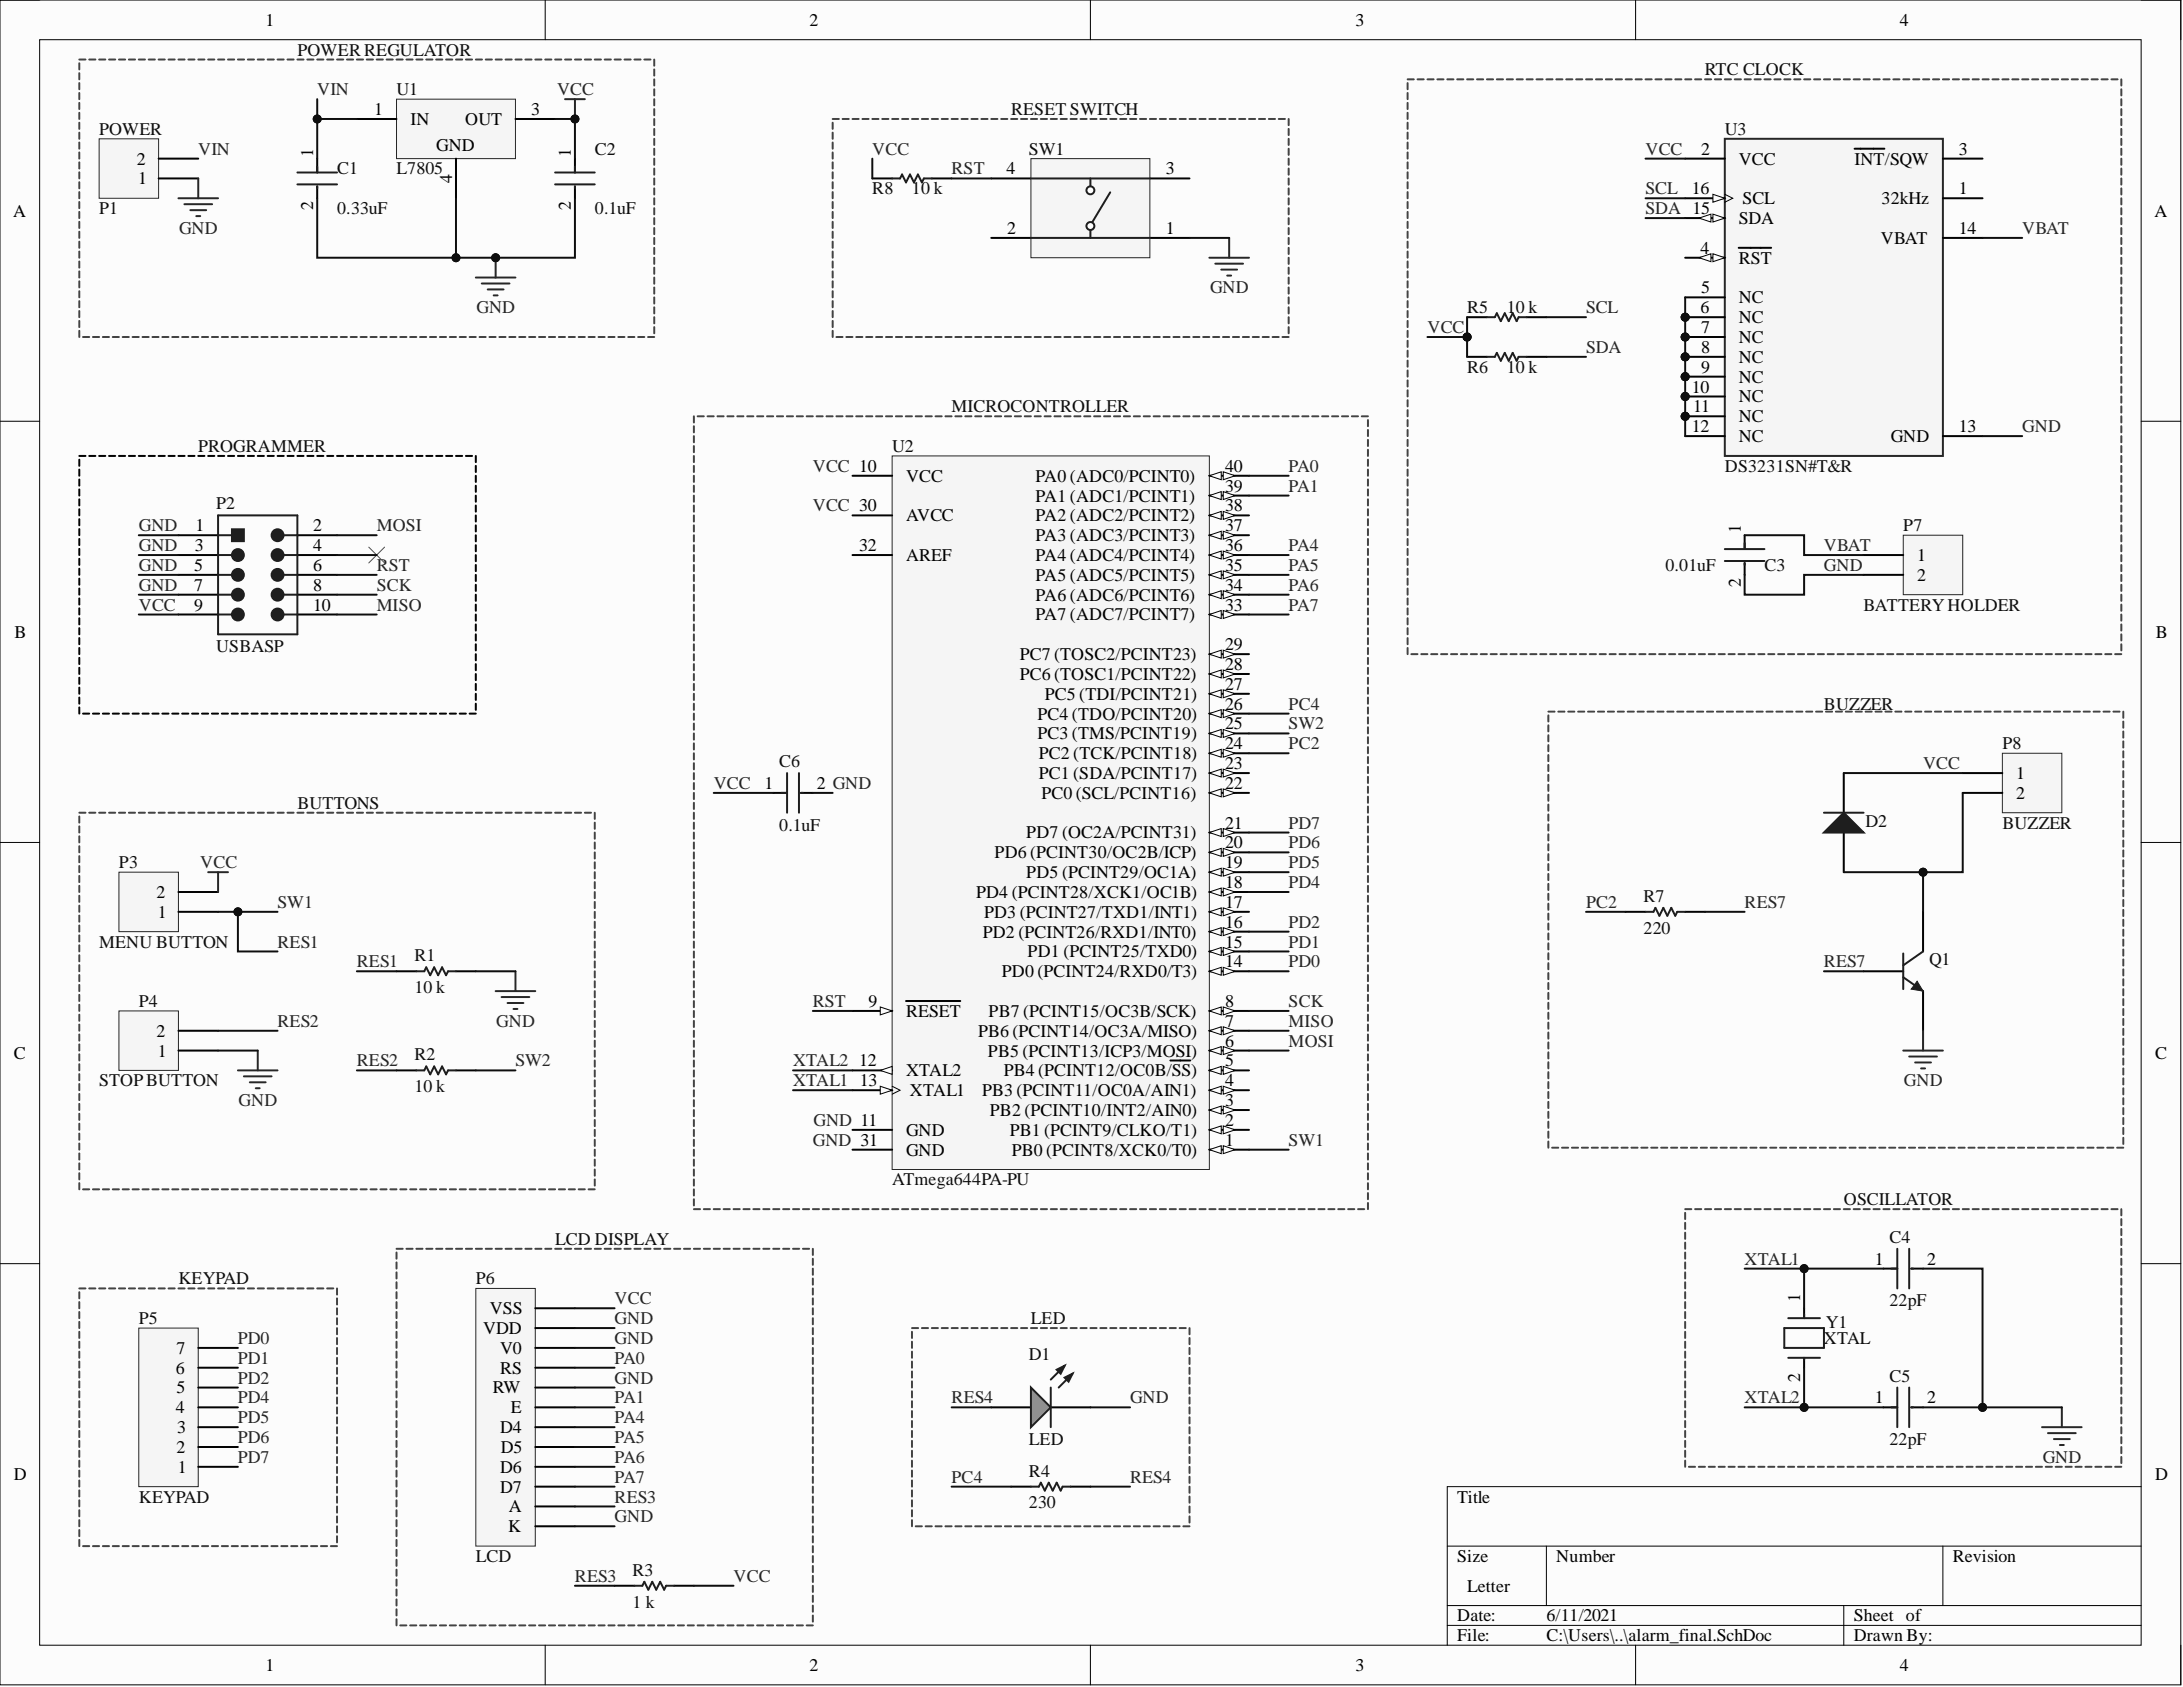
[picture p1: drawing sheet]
<svg xmlns="http://www.w3.org/2000/svg" width="279mm" height="216mm" viewBox="0 0 279 216" stroke-linecap="round" stroke-linejoin="round" font-family="sans-serif">
<defs><g id="words">
<g font-size="2.3">
<text x="34" y="3.3">1</text>
<text x="103.6" y="3.3">2</text>
<text x="173.5" y="3.3">3</text>
<text x="243.2" y="3.3">4</text>
<text x="47.9" y="14.7">1</text>
<text x="52.5" y="16">IN</text>
<text x="59.5" y="16">OUT</text>
<text x="68" y="14.7">3</text>
<text x="17.5" y="21.1">2</text>
<text x="17.7" y="23.6">1</text>
<text x="40.1" y="20" transform="rotate(-90 40.1 20)">1</text>
<text x="55.8" y="19.3">GND</text>
<text x="57.9" y="23.4" transform="rotate(-90 57.9 23.4)">4</text>
<text x="73.1" y="20" transform="rotate(-90 73.1 20)">1</text>
<text x="128.8" y="22.3">4</text>
<text x="149.2" y="22.3">3</text>
<text x="217.7" y="19.8">2</text>
<text x="222.5" y="21.1">VCC</text>
<text x="237.3" y="21.1">INT/SQW</text>
<text x="250.7" y="19.8">3</text>
<text x="1.7" y="27.7">A</text>
<text x="40.1" y="26.9" transform="rotate(-90 40.1 26.9)">2</text>
<text x="73.1" y="26.9" transform="rotate(-90 73.1 26.9)">2</text>
<text x="128.9" y="29.9">2</text>
<text x="149.2" y="29.9">1</text>
<text x="216.5" y="24.9">16</text>
<text x="222.5" y="28.7">SDA</text>
<text x="223" y="26.1">SCL</text>
<text x="240.8" y="26.1">32kHz</text>
<text x="250.7" y="24.9">1</text>
<text x="250.7" y="29.9">14</text>
<text x="275.7" y="27.7">A</text>
<text x="217.6" y="32.5">4</text>
<text x="222.5" y="33.7">RST</text>
<text x="240.7" y="31.2">VBAT</text>
<text x="217.6" y="40.1">6</text>
<text x="217.7" y="37.5">5</text>
<text x="222.5" y="38.8">NC</text>
<text x="222.5" y="41.4">NC</text>
<text x="217.7" y="42.6">7</text>
<text x="217.7" y="45.2">8</text>
<text x="217.7" y="47.7">9</text>
<text x="222.5" y="43.9">NC</text>
<text x="222.5" y="46.4">NC</text>
<text x="216.5" y="50.2">10</text>
<text x="216.7" y="52.8">11</text>
<text x="222.5" y="49">NC</text>
<text x="222.5" y="51.5">NC</text>
<text x="216.5" y="55.3">12</text>
<text x="222.5" y="54">NC</text>
<text x="222.5" y="56.6">NC</text>
<text x="242" y="56.6">GND</text>
<text x="250.7" y="55.3">13</text>
<text x="116" y="61.6">VCC</text>
<text x="132.5" y="64.2">PA1 (ADC1/PCINT1)</text>
<text x="132.5" y="61.6">PA0 (ADC0/PCINT0)</text>
<text x="156.8" y="65.5">38</text>
<text x="156.8" y="62.9">39</text>
<text x="156.8" y="60.4">40</text>
<text x="25" y="70.5">3</text>
<text x="25" y="68">1</text>
<text x="40.1" y="68">2</text>
<text x="40.1" y="70.5">4</text>
<text x="110" y="70.5">32</text>
<text x="116" y="71.8">AREF</text>
<text x="116" y="66.7">AVCC</text>
<text x="132.5" y="71.8">PA4 (ADC4/PCINT4)</text>
<text x="132.5" y="69.3">PA3 (ADC3/PCINT3)</text>
<text x="132.5" y="66.7">PA2 (ADC2/PCINT2)</text>
<text x="156.8" y="70.5">36</text>
<text x="156.8" y="68">37</text>
<text x="222.8" y="68.2" transform="rotate(-90 222.8 68.2)">1</text>
<text x="245.4" y="71.8">1</text>
<text x="24.9" y="73.1">5</text>
<text x="24.9" y="75.6">7</text>
<text x="40.1" y="73.1">6</text>
<text x="40.1" y="75.6">8</text>
<text x="132.5" y="76.9">PA6 (ADC6/PCINT6)</text>
<text x="132.5" y="74.3">PA5 (ADC5/PCINT5)</text>
<text x="156.8" y="75.6">34</text>
<text x="156.8" y="73.1">35</text>
<text x="222.8" y="75.1" transform="rotate(-90 222.8 75.1)">2</text>
<text x="245.4" y="74.3">2</text>
<text x="1.9" y="81.6">B</text>
<text x="24.9" y="78.1">9</text>
<text x="40.1" y="78.1">10</text>
<text x="132.5" y="79.4">PA7 (ADC7/PCINT7)</text>
<text x="156.8" y="83.2">29</text>
<text x="156.8" y="78.1">33</text>
<text x="275.9" y="81.6">B</text>
<text x="130.5" y="87">PC6 (TOSC1/PCINT22)</text>
<text x="130.5" y="84.5">PC7 (TOSC2/PCINT23)</text>
<text x="133.7" y="89.6">PC5 (TDI/PCINT21)</text>
<text x="156.8" y="88.3">27</text>
<text x="156.8" y="85.7">28</text>
<text x="132.8" y="94.6">PC3 (TMS/PCINT19)</text>
<text x="132.8" y="92.1">PC4 (TDO/PCINT20)</text>
<text x="156.8" y="95.9">24</text>
<text x="156.8" y="93.4">25</text>
<text x="156.8" y="90.8">26</text>
<text x="97.9" y="101">1</text>
<text x="104.5" y="101">2 GND</text>
<text x="133" y="99.7">PC1 (SDA/PCINT17)</text>
<text x="133" y="97.2">PC2 (TCK/PCINT18)</text>
<text x="156.8" y="101">22</text>
<text x="156.8" y="98.4">23</text>
<text x="258.1" y="99.7">1</text>
<text x="131.4" y="107.3">PD7 (OC2A/PCINT31)</text>
<text x="133.3" y="102.2">PC0 (SCL/PCINT16)</text>
<text x="156.8" y="106">21</text>
<text x="258.1" y="102.2">2</text>
<text x="127.3" y="109.8">PD6 (PCINT30/OC2B/ICP)</text>
<text x="131.4" y="112.4">PD5 (PCINT29/OC1A)</text>
<text x="156.8" y="113.7">18</text>
<text x="156.8" y="111.1">19</text>
<text x="156.8" y="108.6">20</text>
<text x="20" y="114.9">2</text>
<text x="20.2" y="117.5">1</text>
<text x="124.9" y="114.9">PD4 (PCINT28/XCK1/OC1B)</text>
<text x="125.8" y="120">PD2 (PCINT26/RXD1/INT0)</text>
<text x="125.9" y="117.5">PD3 (PCINT27/TXD1/INT1)</text>
<text x="156.8" y="118.7">16</text>
<text x="156.8" y="116.2">17</text>
<text x="128.2" y="125.1">PD0 (PCINT24/RXD0/T3)</text>
<text x="131.5" y="122.5">PD1 (PCINT25/TXD0)</text>
<text x="156.8" y="123.8">14</text>
<text x="156.8" y="121.3">15</text>
<text x="111.1" y="128.9">9</text>
<text x="116" y="130.1">RESET</text>
<text x="126.5" y="130.1">PB7 (PCINT15/OC3B/SCK)</text>
<text x="156.8" y="131.4">7</text>
<text x="156.8" y="128.9">8</text>
<text x="1.8" y="135.6">C</text>
<text x="20" y="132.7">2</text>
<text x="20.2" y="135.2">1</text>
<text x="110" y="136.5">12</text>
<text x="116" y="137.7">XTAL2</text>
<text x="125.2" y="132.7">PB6 (PCINT14/OC3A/MISO)</text>
<text x="126.4" y="135.2">PB5 (PCINT13/ICP3/MOSI)</text>
<text x="128.5" y="137.7">PB4 (PCINT12/OC0B/SS)</text>
<text x="156.8" y="136.5">5</text>
<text x="156.8" y="133.9">6</text>
<text x="275.8" y="135.6">C</text>
<text x="110" y="139">13</text>
<text x="116.5" y="140.3">XTAL1</text>
<text x="125.7" y="140.3">PB3 (PCINT11/OC0A/AIN1)</text>
<text x="126.7" y="142.8">PB2 (PCINT10/INT2/AIN0)</text>
<text x="156.8" y="141.6">3</text>
<text x="156.8" y="139">4</text>
<text x="116" y="145.4">GND</text>
<text x="116" y="147.9">GND</text>
<text x="129.2" y="145.4">PB1 (PCINT9/CLKO/T1)</text>
<text x="129.5" y="147.9">PB0 (PCINT8/XCK0/T0)</text>
<text x="156.8" y="146.6">1</text>
<text x="156.8" y="144.1">2</text>
<text x="240" y="161.8">1</text>
<text x="246.6" y="161.8">2</text>
<text x="230.4" y="166.7" transform="rotate(-90 230.4 166.7)">1</text>
<text x="22.6" y="173.3">7</text>
<text x="61.8" y="170.7">VDD</text>
<text x="62.7" y="168.2">VSS</text>
<text x="64" y="173.3">V0</text>
<text x="22.5" y="175.8">6</text>
<text x="22.6" y="178.3">5</text>
<text x="63.1" y="178.3">RW</text>
<text x="64" y="175.8">RS</text>
<text x="230.4" y="176.8" transform="rotate(-90 230.4 176.8)">2</text>
<text x="240" y="179.6">1</text>
<text x="246.6" y="179.6">2</text>
<text x="22.5" y="180.9">4</text>
<text x="22.6" y="185.9">2</text>
<text x="22.7" y="183.4">3</text>
<text x="64" y="183.4">D4</text>
<text x="64.1" y="185.9">D5</text>
<text x="65.4" y="180.9">E</text>
<text x="1.8" y="189.4">D</text>
<text x="22.8" y="188.5">1</text>
<text x="64" y="191">D7</text>
<text x="64" y="188.5">D6</text>
<text x="275.8" y="189.4">D</text>
<text x="65" y="196.1">K</text>
<text x="65.1" y="193.6">A</text>
<text x="186.5" y="192.3">Title</text>
<text x="186.5" y="199.9">Size</text>
<text x="187.8" y="203.7">Letter</text>
<text x="199.2" y="199.9">Number</text>
<text x="249.9" y="199.9">Revision</text>
<text x="186.5" y="207.5">Date:</text>
<text x="197.9" y="207.5">6/11/2021</text>
<text x="237.3" y="207.5">Sheet of</text>
<text x="34" y="213.9">1</text>
<text x="103.6" y="213.9">2</text>
<text x="173.5" y="213.9">3</text>
<text x="186.5" y="210">File:</text>
<text x="197.9" y="210">C:\Users\..\alarm_final.SchDoc</text>
<text x="237.3" y="210">Drawn By:</text>
<text x="243.2" y="213.9">4</text>
</g>
<g font-size="2.3" fill="#0e0e0e">
<text x="38.1" y="7.1">POWER REGULATOR</text>
<text x="218.2" y="9.6">RTC CLOCK</text>
<text x="12.7" y="17.3">POWER</text>
<text x="50.7" y="12.2">U1</text>
<text x="129.4" y="14.7">RESET SWITCH</text>
<text x="220.8" y="17.3">U3</text>
<text x="43.1" y="22.3">C1</text>
<text x="50.7" y="22.3">L7805</text>
<text x="76.1" y="19.8">C2</text>
<text x="131.7" y="19.8">SW1</text>
<text x="12.7" y="27.4">P1</text>
<text x="43.1" y="27.4">0.33uF</text>
<text x="76.1" y="27.4">0.1uF</text>
<text x="111.6" y="24.9">R8</text>
<text x="116.7" y="24.9">10 k</text>
<text x="187.8" y="40.1">R5</text>
<text x="192.8" y="40.1">10 k</text>
<text x="187.8" y="47.7">R6</text>
<text x="192.8" y="47.7">10 k</text>
<text x="121.8" y="52.8">MICROCONTROLLER</text>
<text x="25.4" y="57.8">PROGRAMMER</text>
<text x="114.2" y="57.8">U2</text>
<text x="27.7" y="65.2">P2</text>
<text x="220.8" y="60.4">DS3231SN#T&amp;R</text>
<text x="243.6" y="68">P7</text>
<text x="213.1" y="73.1">0.01uF</text>
<text x="225.8" y="73.1">C3</text>
<text x="27.7" y="83.5">USBASP</text>
<text x="238.5" y="78.1">BATTERYHOLDER</text>
<text x="233.4" y="90.8">BUZZER</text>
<text x="256.3" y="95.9">P8</text>
<text x="99.7" y="98.2">C6</text>
<text x="38.1" y="103.5">BUTTONS</text>
<text x="99.7" y="106.3">0.1uF</text>
<text x="238.8" y="105.8">D2</text>
<text x="256.3" y="106">BUZZER</text>
<text x="15.2" y="111.1">P3</text>
<text x="210.4" y="115.4">R7</text>
<text x="210.4" y="119.5">220</text>
<text x="12.7" y="121.3">MENU BUTTON</text>
<text x="53" y="123">R1</text>
<text x="246.9" y="123.5">Q1</text>
<text x="17.8" y="128.9">P4</text>
<text x="53" y="127.1">10 k</text>
<text x="53" y="135.7">R2</text>
<text x="12.7" y="139">STOPBUTTON</text>
<text x="53" y="139.8">10 k</text>
<text x="114.2" y="151.7">ATmega644PA-PU</text>
<text x="236" y="154.2">OSCILLATOR</text>
<text x="71" y="159.3">LCD DISPLAY</text>
<text x="241.8" y="159.1">C4</text>
<text x="22.8" y="164.4">KEYPAD</text>
<text x="60.9" y="164.4">P6</text>
<text x="241.8" y="167.2">22pF</text>
<text x="17.8" y="169.5">P5</text>
<text x="131.9" y="169.5">LED</text>
<text x="233.4" y="172">XTAL</text>
<text x="233.7" y="170">Y1</text>
<text x="131.7" y="174">D1</text>
<text x="241.8" y="176.8">C5</text>
<text x="131.7" y="184.9">LED</text>
<text x="241.8" y="184.9">22pF</text>
<text x="131.7" y="189">R4</text>
<text x="17.8" y="192.3">KEYPAD</text>
<text x="131.7" y="193">230</text>
<text x="60.9" y="199.9">LCD</text>
<text x="80.9" y="201.7">R3</text>
<text x="80.9" y="205.7">1 k</text>
</g>
<g font-size="2.3" fill="#262626">
<text x="40.6" y="12.2">VIN</text>
<text x="71.3" y="12.2">VCC</text>
<text x="25.4" y="19.8">VIN</text>
<text x="111.6" y="19.8">VCC</text>
<text x="121.8" y="22.3">RST</text>
<text x="210.6" y="19.8">VCC</text>
<text x="22.9" y="29.9">GND</text>
<text x="210.6" y="24.9">SCL</text>
<text x="210.6" y="27.4">SDA 15</text>
<text x="258.8" y="29.9">VBAT</text>
<text x="61" y="40.1">GND</text>
<text x="154.9" y="37.5">GND</text>
<text x="203" y="40.1">SCL</text>
<text x="182.7" y="42.6">VCC</text>
<text x="203" y="45.2">SDA</text>
<text x="258.8" y="55.3">GND</text>
<text x="104" y="60.4">VCC 10</text>
<text x="104" y="65.5">VCC 30</text>
<text x="164.9" y="60.4">PA0</text>
<text x="164.9" y="62.9">PA1</text>
<text x="17.8" y="68">GND</text>
<text x="17.8" y="70.5">GND</text>
<text x="48.2" y="68">MOSI</text>
<text x="164.9" y="70.5">PA4</text>
<text x="233.4" y="70.5">VBAT</text>
<text x="17.8" y="73.1">GND</text>
<text x="17.8" y="75.6">GND</text>
<text x="48.2" y="73.1">RST</text>
<text x="48.2" y="75.6">SCK</text>
<text x="164.9" y="73.1">PA5</text>
<text x="164.9" y="75.6">PA6</text>
<text x="233.4" y="73.1">GND</text>
<text x="17.8" y="78.1">VCC</text>
<text x="48.2" y="78.1">MISO</text>
<text x="164.9" y="78.1">PA7</text>
<text x="164.9" y="93.4">SW2</text>
<text x="164.9" y="90.8">PC4</text>
<text x="164.9" y="95.9">PC2</text>
<text x="91.3" y="101">VCC</text>
<text x="246.1" y="98.4">VCC</text>
<text x="164.9" y="106">PD7</text>
<text x="25.6" y="111.1">VCC</text>
<text x="164.9" y="113.7">PD4</text>
<text x="164.9" y="111.1">PD5</text>
<text x="164.9" y="108.6">PD6</text>
<text x="35.5" y="116.2">SW1</text>
<text x="164.9" y="118.7">PD2</text>
<text x="203" y="116.2">PC2</text>
<text x="223.3" y="116.2">RES7</text>
<text x="35.5" y="121.3">RES1</text>
<text x="45.7" y="123.8">RES1</text>
<text x="164.9" y="123.8">PD0</text>
<text x="164.9" y="121.3">PD1</text>
<text x="233.4" y="123.8">RES7</text>
<text x="35.5" y="131.4">RES2</text>
<text x="63.5" y="131.4">GND</text>
<text x="104" y="128.9">RST</text>
<text x="164.9" y="128.9">SCK</text>
<text x="164.9" y="131.4">MISO</text>
<text x="45.7" y="136.5">RES2</text>
<text x="66" y="136.5">SW2</text>
<text x="101.5" y="136.5">XTAL2</text>
<text x="164.9" y="133.9">MOSI</text>
<text x="30.5" y="141.6">GND</text>
<text x="101.5" y="139">XTAL1</text>
<text x="243.7" y="139">GND</text>
<text x="104" y="146.6">GND 31</text>
<text x="104.1" y="144.1">GND 11</text>
<text x="164.9" y="146.6">SW1</text>
<text x="223.3" y="161.8">XTAL1</text>
<text x="78.7" y="166.9">VCC</text>
<text x="30.4" y="172">PD0</text>
<text x="78.7" y="169.5">GND</text>
<text x="78.7" y="172">GND</text>
<text x="30.4" y="179.6">PD4</text>
<text x="30.4" y="177.1">PD2</text>
<text x="30.4" y="174.5">PD1</text>
<text x="78.7" y="174.5">PA0</text>
<text x="78.7" y="177.1">GND</text>
<text x="78.7" y="179.6">PA1</text>
<text x="121.8" y="179.6">RES4</text>
<text x="144.6" y="179.6">GND</text>
<text x="223.3" y="179.6">XTAL2</text>
<text x="30.4" y="184.7">PD6</text>
<text x="30.4" y="182.1">PD5</text>
<text x="78.7" y="182.1">PA4</text>
<text x="78.7" y="184.7">PA5</text>
<text x="30.4" y="187.2">PD7</text>
<text x="78.7" y="187.2">PA6</text>
<text x="78.7" y="189.8">PA7</text>
<text x="121.8" y="189.8">PC4</text>
<text x="144.6" y="189.8">RES4</text>
<text x="261.4" y="187.2">GND</text>
<text x="78.7" y="192.3">RES3</text>
<text x="78.7" y="194.8">GND</text>
<text x="73.6" y="202.4">RES3</text>
<text x="93.9" y="202.4">VCC</text>
</g>
</g></defs>
<path d="M0 0h279.1v215.6h-279.1z" fill-rule="evenodd" fill="#fcfcfc"/>
<path d="M0 0h279.1v215.6h-279.1z" fill="none" stroke="#000" stroke-width=".13"/>
<path d="M5.1 5.1h268.9v205.5h-268.9z" fill-rule="evenodd" fill="#fcfcfc"/>
<g fill="none" stroke="#000" stroke-width=".13">
<path d="M0 0h5.1M5.1 5.1h268.9v205.5h-268.9zM69.8 0v5.1M139.6 0v5.1M209.3 0v5.1M274 0h5.1v5.1M0 53.9h5.1M274 53.9h5.1M0 107.8h5.1M274 107.8h5.1M0 161.7h5.1M274 161.7h5.1"/>
<path d="M185.2 197.9h88.8M197.9 197.9v7.6M248.7 197.9v7.6M274 190.3h-88.8v20.3M69.8 210.6v5M139.6 210.6v5M185.2 205.5h88.8M185.2 208h88.8M209.3 210.6v5M236 205.5v5.1M279.1 210.6v5"/>
</g>
<path d="M12.7 17.8h7.6v7.6h-7.6z" fill-rule="evenodd" fill="#f5f5f5"/>
<path d="M12.7 17.8h7.6v7.6h-7.6z" fill="none" stroke="#262626" stroke-width=".13"/>
<path d="M20.3 22.8h5.1M20.3 20.3h5.1" fill="none" stroke="#000" stroke-width=".25"/>
<path d="M114.2 58.4h40.6v91.3h-40.6z" fill-rule="evenodd" fill="#f5f5f5"/>
<path d="M114.2 58.4h40.6v91.3h-40.6z" fill="none" stroke="#262626" stroke-width=".13"/>
<path d="M154.8 147.1h5.1" fill="none" stroke="#000" stroke-width=".25"/>
<path d="M154.8 147.1l1.5-.5v1z" fill="#fbfbfb"/>
<path d="M154.8 147.1l1.5-.5v1z" fill="none" stroke="#000" stroke-width=".13"/>
<path d="M156.6 146.6l1.5 .5-1.5 .5z" fill="#fbfbfb"/>
<path d="M156.6 146.6l1.5 .5-1.5 .5z" fill="none" stroke="#000" stroke-width=".13"/>
<path d="M154.8 144.6h5.1" fill="none" stroke="#000" stroke-width=".25"/>
<path d="M154.8 144.6l1.5-.5v1z" fill="#fbfbfb"/>
<path d="M154.8 144.6l1.5-.5v1z" fill="none" stroke="#000" stroke-width=".13"/>
<path d="M156.6 144.1l1.5 .5-1.5 .5z" fill="#fbfbfb"/>
<path d="M156.6 144.1l1.5 .5-1.5 .5z" fill="none" stroke="#000" stroke-width=".13"/>
<path d="M154.8 142.1h5.1" fill="none" stroke="#000" stroke-width=".25"/>
<path d="M154.8 142.1l1.5-.5v1z" fill="#fbfbfb"/>
<path d="M154.8 142.1l1.5-.5v1z" fill="none" stroke="#000" stroke-width=".13"/>
<path d="M156.6 141.6l1.5 .5-1.5 .5z" fill="#fbfbfb"/>
<path d="M156.6 141.6l1.5 .5-1.5 .5z" fill="none" stroke="#000" stroke-width=".13"/>
<path d="M154.8 139.5h5.1" fill="none" stroke="#000" stroke-width=".25"/>
<path d="M154.8 139.5l1.5-.5v1z" fill="#fbfbfb"/>
<path d="M154.8 139.5l1.5-.5v1z" fill="none" stroke="#000" stroke-width=".13"/>
<path d="M156.6 139l1.5 .5-1.5 .5z" fill="#fbfbfb"/>
<path d="M156.6 139l1.5 .5-1.5 .5z" fill="none" stroke="#000" stroke-width=".13"/>
<path d="M154.8 137h5.1" fill="none" stroke="#000" stroke-width=".25"/>
<path d="M154.8 137l1.5-.5v1z" fill="#fbfbfb"/>
<path d="M154.8 137l1.5-.5v1z" fill="none" stroke="#000" stroke-width=".13"/>
<path d="M156.6 136.5l1.5 .5-1.5 .5z" fill="#fbfbfb"/>
<path d="M156.6 136.5l1.5 .5-1.5 .5z" fill="none" stroke="#000" stroke-width=".13"/>
<path d="M149.8 135.7h2.5M154.8 134.5h5.1" fill="none" stroke="#000" stroke-width=".25"/>
<path d="M154.8 134.5l1.5-.6v1.1z" fill="#fbfbfb"/>
<path d="M154.8 134.5l1.5-.6v1.1z" fill="none" stroke="#000" stroke-width=".13"/>
<path d="M156.6 133.9l1.5 .6-1.5 .5z" fill="#fbfbfb"/>
<path d="M156.6 133.9l1.5 .6-1.5 .5z" fill="none" stroke="#000" stroke-width=".13"/>
<path d="M154.8 131.9h5.1" fill="none" stroke="#000" stroke-width=".25"/>
<path d="M154.8 131.9l1.5-.5v1z" fill="#fbfbfb"/>
<path d="M154.8 131.9l1.5-.5v1z" fill="none" stroke="#000" stroke-width=".13"/>
<path d="M156.6 131.4l1.5 .5-1.5 .5z" fill="#fbfbfb"/>
<path d="M156.6 131.4l1.5 .5-1.5 .5z" fill="none" stroke="#000" stroke-width=".13"/>
<path d="M154.8 129.4h5.1" fill="none" stroke="#000" stroke-width=".25"/>
<path d="M154.8 129.4l1.5-.5v1z" fill="#fbfbfb"/>
<path d="M154.8 129.4l1.5-.5v1z" fill="none" stroke="#000" stroke-width=".13"/>
<path d="M156.6 128.9l1.5 .5-1.5 .5z" fill="#fbfbfb"/>
<path d="M156.6 128.9l1.5 .5-1.5 .5z" fill="none" stroke="#000" stroke-width=".13"/>
<path d="M109.1 129.4h5.1" fill="none" stroke="#000" stroke-width=".25"/>
<path d="M112.7 128.9l1.5 .5-1.5 .5z" fill="#fbfbfb"/>
<path d="M112.7 128.9l1.5 .5-1.5 .5z" fill="none" stroke="#000" stroke-width=".13"/>
<path d="M116 128.1h6.9M154.8 124.3h5.1" fill="none" stroke="#000" stroke-width=".25"/>
<path d="M154.8 124.3l1.5-.5v1z" fill="#fbfbfb"/>
<path d="M154.8 124.3l1.5-.5v1z" fill="none" stroke="#000" stroke-width=".13"/>
<path d="M156.6 123.8l1.5 .5-1.5 .5z" fill="#fbfbfb"/>
<path d="M156.6 123.8l1.5 .5-1.5 .5z" fill="none" stroke="#000" stroke-width=".13"/>
<path d="M154.8 121.8h5.1" fill="none" stroke="#000" stroke-width=".25"/>
<path d="M154.8 121.8l1.5-.5v1z" fill="#fbfbfb"/>
<path d="M154.8 121.8l1.5-.5v1z" fill="none" stroke="#000" stroke-width=".13"/>
<path d="M156.6 121.3l1.5 .5-1.5 .5z" fill="#fbfbfb"/>
<path d="M156.6 121.3l1.5 .5-1.5 .5z" fill="none" stroke="#000" stroke-width=".13"/>
<path d="M154.8 119.2h5.1" fill="none" stroke="#000" stroke-width=".25"/>
<path d="M154.8 119.2l1.5-.5v1z" fill="#fbfbfb"/>
<path d="M154.8 119.2l1.5-.5v1z" fill="none" stroke="#000" stroke-width=".13"/>
<path d="M156.6 118.7l1.5 .5-1.5 .5z" fill="#fbfbfb"/>
<path d="M156.6 118.7l1.5 .5-1.5 .5z" fill="none" stroke="#000" stroke-width=".13"/>
<path d="M154.8 116.7h5.1" fill="none" stroke="#000" stroke-width=".25"/>
<path d="M154.8 116.7l1.5-.5v1z" fill="#fbfbfb"/>
<path d="M154.8 116.7l1.5-.5v1z" fill="none" stroke="#000" stroke-width=".13"/>
<path d="M156.6 116.2l1.5 .5-1.5 .5z" fill="#fbfbfb"/>
<path d="M156.6 116.2l1.5 .5-1.5 .5z" fill="none" stroke="#000" stroke-width=".13"/>
<path d="M154.8 114.2h5.1" fill="none" stroke="#000" stroke-width=".25"/>
<path d="M154.8 114.2l1.5-.5v1z" fill="#fbfbfb"/>
<path d="M154.8 114.2l1.5-.5v1z" fill="none" stroke="#000" stroke-width=".13"/>
<path d="M156.6 113.7l1.5 .5-1.5 .5z" fill="#fbfbfb"/>
<path d="M156.6 113.7l1.5 .5-1.5 .5z" fill="none" stroke="#000" stroke-width=".13"/>
<path d="M154.8 111.6h5.1" fill="none" stroke="#000" stroke-width=".25"/>
<path d="M154.8 111.6l1.5-.5v1z" fill="#fbfbfb"/>
<path d="M154.8 111.6l1.5-.5v1z" fill="none" stroke="#000" stroke-width=".13"/>
<path d="M156.6 111.1l1.5 .5-1.5 .5z" fill="#fbfbfb"/>
<path d="M156.6 111.1l1.5 .5-1.5 .5z" fill="none" stroke="#000" stroke-width=".13"/>
<path d="M154.8 109.1h5.1" fill="none" stroke="#000" stroke-width=".25"/>
<path d="M154.8 109.1l1.5-.5v1z" fill="#fbfbfb"/>
<path d="M154.8 109.1l1.5-.5v1z" fill="none" stroke="#000" stroke-width=".13"/>
<path d="M156.6 108.6l1.5 .5-1.5 .5z" fill="#fbfbfb"/>
<path d="M156.6 108.6l1.5 .5-1.5 .5z" fill="none" stroke="#000" stroke-width=".13"/>
<path d="M154.8 106.5h5.1" fill="none" stroke="#000" stroke-width=".25"/>
<path d="M154.8 106.5l1.5-.5v1.1z" fill="#fbfbfb"/>
<path d="M154.8 106.5l1.5-.5v1.1z" fill="none" stroke="#000" stroke-width=".13"/>
<path d="M156.6 106l1.5 .5-1.5 .6z" fill="#fbfbfb"/>
<path d="M156.6 106l1.5 .5-1.5 .6z" fill="none" stroke="#000" stroke-width=".13"/>
<path d="M109.1 137h5.1" fill="none" stroke="#000" stroke-width=".25"/>
<path d="M112.7 137l1.5-.5v1z" fill="#fbfbfb"/>
<path d="M112.7 137l1.5-.5v1z" fill="none" stroke="#000" stroke-width=".13"/>
<path d="M109.1 139.5h5.1" fill="none" stroke="#000" stroke-width=".25"/>
<path d="M112.7 139l1.5 .5-1.5 .5z" fill="#fbfbfb"/>
<path d="M112.7 139l1.5 .5-1.5 .5zM114.2 139l1 .5-1 .5" fill="none" stroke="#000" stroke-width=".13"/>
<path d="M154.8 101.5h5.1M109.1 144.6h5.1" fill="none" stroke="#000" stroke-width=".25"/>
<path d="M154.8 101.5l1.5-.5v1z" fill="#fbfbfb"/>
<path d="M154.8 101.5l1.5-.5v1z" fill="none" stroke="#000" stroke-width=".13"/>
<path d="M156.6 101l1.5 .5-1.5 .5z" fill="#fbfbfb"/>
<path d="M156.6 101l1.5 .5-1.5 .5z" fill="none" stroke="#000" stroke-width=".13"/>
<path d="M154.8 98.9h5.1" fill="none" stroke="#000" stroke-width=".25"/>
<path d="M154.8 98.9l1.5-.5v1z" fill="#fbfbfb"/>
<path d="M154.8 98.9l1.5-.5v1z" fill="none" stroke="#000" stroke-width=".13"/>
<path d="M156.6 98.4l1.5 .5-1.5 .5z" fill="#fbfbfb"/>
<path d="M156.6 98.4l1.5 .5-1.5 .5z" fill="none" stroke="#000" stroke-width=".13"/>
<path d="M154.8 96.4h5.1" fill="none" stroke="#000" stroke-width=".25"/>
<path d="M154.8 96.4l1.5-.5v1z" fill="#fbfbfb"/>
<path d="M154.8 96.4l1.5-.5v1z" fill="none" stroke="#000" stroke-width=".13"/>
<path d="M156.6 95.9l1.5 .5-1.5 .5z" fill="#fbfbfb"/>
<path d="M156.6 95.9l1.5 .5-1.5 .5z" fill="none" stroke="#000" stroke-width=".13"/>
<path d="M154.8 93.9h5.1" fill="none" stroke="#000" stroke-width=".25"/>
<path d="M154.8 93.9l1.5-.5v1z" fill="#fbfbfb"/>
<path d="M154.8 93.9l1.5-.5v1z" fill="none" stroke="#000" stroke-width=".13"/>
<path d="M156.6 93.4l1.5 .5-1.5 .5z" fill="#fbfbfb"/>
<path d="M156.6 93.4l1.5 .5-1.5 .5z" fill="none" stroke="#000" stroke-width=".13"/>
<path d="M154.8 91.3h5.1" fill="none" stroke="#000" stroke-width=".25"/>
<path d="M154.8 91.3l1.5-.5v1z" fill="#fbfbfb"/>
<path d="M154.8 91.3l1.5-.5v1z" fill="none" stroke="#000" stroke-width=".13"/>
<path d="M156.6 90.8l1.5 .5-1.5 .5z" fill="#fbfbfb"/>
<path d="M156.6 90.8l1.5 .5-1.5 .5z" fill="none" stroke="#000" stroke-width=".13"/>
<path d="M154.8 88.8h5.1" fill="none" stroke="#000" stroke-width=".25"/>
<path d="M154.8 88.8l1.5-.5v1z" fill="#fbfbfb"/>
<path d="M154.8 88.8l1.5-.5v1z" fill="none" stroke="#000" stroke-width=".13"/>
<path d="M156.6 88.3l1.5 .5-1.5 .5z" fill="#fbfbfb"/>
<path d="M156.6 88.3l1.5 .5-1.5 .5z" fill="none" stroke="#000" stroke-width=".13"/>
<path d="M154.8 86.3h5.1" fill="none" stroke="#000" stroke-width=".25"/>
<path d="M154.8 86.3l1.5-.6v1.1z" fill="#fbfbfb"/>
<path d="M154.8 86.3l1.5-.6v1.1z" fill="none" stroke="#000" stroke-width=".13"/>
<path d="M156.6 85.7l1.5 .6-1.5 .5z" fill="#fbfbfb"/>
<path d="M156.6 85.7l1.5 .6-1.5 .5z" fill="none" stroke="#000" stroke-width=".13"/>
<path d="M154.8 83.7h5.1" fill="none" stroke="#000" stroke-width=".25"/>
<path d="M154.8 83.7l1.5-.5v1z" fill="#fbfbfb"/>
<path d="M154.8 83.7l1.5-.5v1z" fill="none" stroke="#000" stroke-width=".13"/>
<path d="M156.6 83.2l1.5 .5-1.5 .5z" fill="#fbfbfb"/>
<path d="M156.6 83.2l1.5 .5-1.5 .5z" fill="none" stroke="#000" stroke-width=".13"/>
<path d="M109.1 71h5.1M109.1 66h5.1M154.8 78.6h5.1M109.1 147.1h5.1" fill="none" stroke="#000" stroke-width=".25"/>
<path d="M154.8 78.6l1.5-.5v1.1z" fill="#fbfbfb"/>
<path d="M154.8 78.6l1.5-.5v1.1z" fill="none" stroke="#000" stroke-width=".13"/>
<path d="M156.6 78.1l1.5 .5-1.5 .6z" fill="#fbfbfb"/>
<path d="M156.6 78.1l1.5 .5-1.5 .6z" fill="none" stroke="#000" stroke-width=".13"/>
<path d="M154.8 76.1h5.1" fill="none" stroke="#000" stroke-width=".25"/>
<path d="M154.8 76.1l1.5-.5v1z" fill="#fbfbfb"/>
<path d="M154.8 76.1l1.5-.5v1z" fill="none" stroke="#000" stroke-width=".13"/>
<path d="M156.6 75.6l1.5 .5-1.5 .5z" fill="#fbfbfb"/>
<path d="M156.6 75.6l1.5 .5-1.5 .5z" fill="none" stroke="#000" stroke-width=".13"/>
<path d="M154.8 73.6h5.1" fill="none" stroke="#000" stroke-width=".25"/>
<path d="M154.8 73.6l1.5-.5v1z" fill="#fbfbfb"/>
<path d="M154.8 73.6l1.5-.5v1z" fill="none" stroke="#000" stroke-width=".13"/>
<path d="M156.6 73.1l1.5 .5-1.5 .5z" fill="#fbfbfb"/>
<path d="M156.6 73.1l1.5 .5-1.5 .5z" fill="none" stroke="#000" stroke-width=".13"/>
<path d="M154.8 71h5.1" fill="none" stroke="#000" stroke-width=".25"/>
<path d="M154.8 71l1.5-.5v1z" fill="#fbfbfb"/>
<path d="M154.8 71l1.5-.5v1z" fill="none" stroke="#000" stroke-width=".13"/>
<path d="M156.6 70.5l1.5 .5-1.5 .5z" fill="#fbfbfb"/>
<path d="M156.6 70.5l1.5 .5-1.5 .5z" fill="none" stroke="#000" stroke-width=".13"/>
<path d="M154.8 68.5h5.1" fill="none" stroke="#000" stroke-width=".25"/>
<path d="M154.8 68.5l1.5-.5v1z" fill="#fbfbfb"/>
<path d="M154.8 68.5l1.5-.5v1z" fill="none" stroke="#000" stroke-width=".13"/>
<path d="M156.6 68l1.5 .5-1.5 .5z" fill="#fbfbfb"/>
<path d="M156.6 68l1.5 .5-1.5 .5z" fill="none" stroke="#000" stroke-width=".13"/>
<path d="M154.8 66h5.1" fill="none" stroke="#000" stroke-width=".25"/>
<path d="M154.8 66l1.5-.5v1z" fill="#fbfbfb"/>
<path d="M154.8 66l1.5-.5v1z" fill="none" stroke="#000" stroke-width=".13"/>
<path d="M156.6 65.5l1.5 .5-1.5 .5z" fill="#fbfbfb"/>
<path d="M156.6 65.5l1.5 .5-1.5 .5z" fill="none" stroke="#000" stroke-width=".13"/>
<path d="M154.8 63.4h5.1" fill="none" stroke="#000" stroke-width=".25"/>
<path d="M154.8 63.4l1.5-.5v1z" fill="#fbfbfb"/>
<path d="M154.8 63.4l1.5-.5v1z" fill="none" stroke="#000" stroke-width=".13"/>
<path d="M156.6 62.9l1.5 .5-1.5 .5z" fill="#fbfbfb"/>
<path d="M156.6 62.9l1.5 .5-1.5 .5z" fill="none" stroke="#000" stroke-width=".13"/>
<path d="M154.8 60.9h5.1" fill="none" stroke="#000" stroke-width=".25"/>
<path d="M154.8 60.9l1.5-.5v1z" fill="#fbfbfb"/>
<path d="M154.8 60.9l1.5-.5v1z" fill="none" stroke="#000" stroke-width=".13"/>
<path d="M156.6 60.4l1.5 .5-1.5 .5z" fill="#fbfbfb"/>
<path d="M156.6 60.4l1.5 .5-1.5 .5z" fill="none" stroke="#000" stroke-width=".13"/>
<path d="M109.1 60.9h5.1" fill="none" stroke="#000" stroke-width=".25"/>
<circle cx="215.7" cy="40.6" r=".51" fill="#0e0e0e"/>
<circle cx="215.7" cy="40.6" r=".51" fill="none" stroke="#0e0e0e" stroke-width=".13"/>
<circle cx="215.7" cy="43.1" r=".51" fill="#0e0e0e"/>
<circle cx="215.7" cy="43.1" r=".51" fill="none" stroke="#0e0e0e" stroke-width=".13"/>
<circle cx="215.7" cy="45.7" r=".51" fill="#0e0e0e"/>
<circle cx="215.7" cy="45.7" r=".51" fill="none" stroke="#0e0e0e" stroke-width=".13"/>
<circle cx="215.7" cy="48.2" r=".51" fill="#0e0e0e"/>
<circle cx="215.7" cy="48.2" r=".51" fill="none" stroke="#0e0e0e" stroke-width=".13"/>
<circle cx="215.7" cy="50.7" r=".51" fill="#0e0e0e"/>
<circle cx="215.7" cy="50.7" r=".51" fill="none" stroke="#0e0e0e" stroke-width=".13"/>
<circle cx="215.7" cy="53.3" r=".51" fill="#0e0e0e"/>
<circle cx="215.7" cy="53.3" r=".51" fill="none" stroke="#0e0e0e" stroke-width=".13"/>
<path d="M220.8 17.8h27.9v40.6h-27.9z" fill-rule="evenodd" fill="#f5f5f5"/>
<path d="M220.8 17.8h27.9v40.6h-27.9z" fill="none" stroke="#262626" stroke-width=".25"/>
<path d="M237.4 19h3.8M215.7 20.3h5.1M215.7 33h5.1M248.7 20.3h5M248.7 25.4h5" fill="none" stroke="#000" stroke-width=".25"/>
<path d="M219.2 32.5l1.6 .5-1.6 .5z" fill="#fbfbfb"/>
<path d="M219.2 32.5l1.6 .5-1.6 .5z" fill="none" stroke="#000" stroke-width=".13"/>
<path d="M217.5 33l1.5-.5v1z" fill="#fbfbfb"/>
<path d="M217.5 33l1.5-.5v1z" fill="none" stroke="#000" stroke-width=".13"/>
<path d="M215.7 25.4h5.1M222.5 31.7h4.2" fill="none" stroke="#000" stroke-width=".25"/>
<path d="M219.2 24.9l1.6 .5-1.6 .5z" fill="#fbfbfb"/>
<path d="M219.2 24.9l1.6 .5-1.6 .5zM220.8 24.9l1 .5-1 .5" fill="none" stroke="#000" stroke-width=".13"/>
<path d="M215.7 27.9h5.1" fill="none" stroke="#000" stroke-width=".25"/>
<path d="M219.2 27.4l1.6 .5-1.6 .5z" fill="#fbfbfb"/>
<path d="M219.2 27.4l1.6 .5-1.6 .5z" fill="none" stroke="#000" stroke-width=".13"/>
<path d="M217.5 27.9l1.5-.5v1z" fill="#fbfbfb"/>
<path d="M217.5 27.9l1.5-.5v1z" fill="none" stroke="#000" stroke-width=".13"/>
<path d="M215.7 38.1h5.1M248.7 30.4h5M215.7 40.6h5.1" fill="none" stroke="#000" stroke-width=".25"/>
<circle cx="215.7" cy="40.6" r=".51" fill="#0e0e0e"/>
<circle cx="215.7" cy="40.6" r=".51" fill="none" stroke="#0e0e0e" stroke-width=".13"/>
<path d="M215.7 43.1h5.1" fill="none" stroke="#000" stroke-width=".25"/>
<circle cx="215.7" cy="43.1" r=".51" fill="#0e0e0e"/>
<circle cx="215.7" cy="43.1" r=".51" fill="none" stroke="#0e0e0e" stroke-width=".13"/>
<path d="M215.7 45.7h5.1" fill="none" stroke="#000" stroke-width=".25"/>
<circle cx="215.7" cy="45.7" r=".51" fill="#0e0e0e"/>
<circle cx="215.7" cy="45.7" r=".51" fill="none" stroke="#0e0e0e" stroke-width=".13"/>
<path d="M215.7 48.2h5.1" fill="none" stroke="#000" stroke-width=".25"/>
<circle cx="215.7" cy="48.2" r=".51" fill="#0e0e0e"/>
<circle cx="215.7" cy="48.2" r=".51" fill="none" stroke="#0e0e0e" stroke-width=".13"/>
<path d="M215.7 50.7h5.1" fill="none" stroke="#000" stroke-width=".25"/>
<circle cx="215.7" cy="50.7" r=".51" fill="#0e0e0e"/>
<circle cx="215.7" cy="50.7" r=".51" fill="none" stroke="#0e0e0e" stroke-width=".13"/>
<path d="M215.7 53.3h5.1" fill="none" stroke="#000" stroke-width=".25"/>
<circle cx="215.7" cy="53.3" r=".51" fill="#0e0e0e"/>
<circle cx="215.7" cy="53.3" r=".51" fill="none" stroke="#0e0e0e" stroke-width=".13"/>
<path d="M215.7 55.8h5.1M248.7 55.8h5" fill="none" stroke="#000" stroke-width=".25"/>
<path d="M243.6 68.5h7.6v7.6h-7.6z" fill-rule="evenodd" fill="#f5f5f5"/>
<path d="M243.6 68.5h7.6v7.6h-7.6z" fill="none" stroke="#262626" stroke-width=".13"/>
<path d="M238.5 71h5.1M238.5 73.6h5.1" fill="none" stroke="#000" stroke-width=".25"/>
<path d="M256.3 96.4h7.6v7.6h-7.6z" fill-rule="evenodd" fill="#f5f5f5"/>
<path d="M256.3 96.4h7.6v7.6h-7.6z" fill="none" stroke="#262626" stroke-width=".13"/>
<path d="M251.2 98.9h5.1M251.2 101.5h5.1" fill="none" stroke="#000" stroke-width=".25"/>
<path d="M60.9 164.9h7.6v33h-7.6z" fill-rule="evenodd" fill="#f5f5f5"/>
<path d="M60.9 164.9h7.6v33h-7.6z" fill="none" stroke="#262626" stroke-width=".13"/>
<path d="M68.5 177.6h5.1M68.5 175h5.1M68.5 172.5h5.1M68.5 170h5.1M68.5 167.4h5.1M68.5 195.3h5.1M68.5 192.8h5.1M68.5 190.3h5.1M68.5 187.7h5.1M68.5 185.2h5.1M68.5 182.6h5.1M68.5 180.1h5.1" fill="none" stroke="#000" stroke-width=".25"/>
<path d="M17.8 170h7.6v20.3h-7.6z" fill-rule="evenodd" fill="#f5f5f5"/>
<path d="M17.8 170h7.6v20.3h-7.6z" fill="none" stroke="#262626" stroke-width=".13"/>
<path d="M25.4 177.6h5M25.4 175h5M25.4 172.5h5M25.4 187.7h5M25.4 185.2h5M25.4 182.6h5M25.4 180.1h5" fill="none" stroke="#000" stroke-width=".25"/>
<path d="M50.7 12.7h15.3v7.6h-15.3z" fill-rule="evenodd" fill="#f5f5f5"/>
<path d="M50.7 12.7h15.3v7.6h-15.3z" fill="none" stroke="#262626" stroke-width=".13"/>
<path d="M45.7 15.2h5M66 15.2h5M58.4 20.3v5.1" fill="none" stroke="#000" stroke-width=".25"/>
<path d="M15.2 111.6h7.6v7.6h-7.6z" fill-rule="evenodd" fill="#f5f5f5"/>
<path d="M15.2 111.6h7.6v7.6h-7.6z" fill="none" stroke="#262626" stroke-width=".13"/>
<path d="M22.8 116.7h5.1M22.8 114.2h5.1" fill="none" stroke="#000" stroke-width=".25"/>
<path d="M15.2 129.4h7.6v7.6h-7.6z" fill-rule="evenodd" fill="#f5f5f5"/>
<path d="M15.2 129.4h7.6v7.6h-7.6z" fill="none" stroke="#262626" stroke-width=".13"/>
<path d="M22.8 134.5h5.1M22.8 131.9h5.1M126.9 180.1h5M134.5 180.1h5.1" fill="none" stroke="#000" stroke-width=".25"/>
<path d="M131.9 177.6l2.6 2.5-2.6 2.5z" fill="#969696"/>
<path d="M131.9 177.6l2.6 2.5-2.6 2.5zM136.3 174.8l-1.8 1.8M137.3 175.8l-1.8 1.8" fill="none" stroke="#1c1c1c" stroke-width=".25"/>
<path d="M136.3 176.3l1-.5-.5 1z" fill="#1c1c1c"/>
<path d="M136.3 176.3l1-.5-.5 1z" fill="none" stroke="#1c1c1c" stroke-width=".25"/>
<path d="M135.2 175.3l1.1-.5-.5 1z" fill="#1c1c1c"/>
<g fill="none" stroke="#1c1c1c" stroke-width=".25">
<path d="M38.1 22.1h5M38.1 23.6h5M40.6 21.3v.8M40.6 23.9v.2M71 22.1h5.1M71 23.6h5.1M73.6 21.3v.8M73.6 23.9v.2M220.8 70.3h5M220.8 71.8h5M223.3 69.5v.8M223.3 72v.3"/>
<path d="M243.6 125.1l2.5 1.7M243.6 122v4.6M246.1 121.8l-2.5 1.7M242.8 159.8v5.1M244.4 159.8v5.1M134.5 177.6v5M135.2 175.3l1.1-.5-.5 1zM242.1 162.4h.7M244.6 162.4h.3"/>
</g>
<path d="M40.6 20.3v1.8M40.6 23.9v1.5M73.6 20.3v1.8M73.6 23.9v1.5M223.3 68.5v1.8M223.3 72v1.6M246.1 116.7v5.1M238.5 124.3h5.1M246.1 126.8v5.1M241.1 162.4h1.7M244.6 162.4h1.5" fill="none" stroke="#000" stroke-width=".25"/>
<path d="M245.4 125.6l.7 1.2-1.5-.2z" fill="#1c1c1c"/>
<path d="M245.4 125.6l.7 1.2-1.5-.2z" fill="none" stroke="#1c1c1c" stroke-width=".13"/>
<path d="M22.8 68.5h5.1M22.8 71h5.1M22.8 73.6h5.1M22.8 76.1h5.1M22.8 78.6h5.1M38.1 68.5h5M38.1 71h5M38.1 73.6h5M38.1 76.1h5M38.1 78.6h5M50.7 124.3h2.6M58.4 124.3h2.5" fill="none" stroke="#000" stroke-width=".25"/>
<path d="M27.9 71h1.8M53.3 124.3h1l.3-.5 .5 1 .5-1 .5 1 .5-1 .5 1 .2-.5h1.1" fill="none" stroke="#1c1c1c" stroke-width=".25"/>
<circle cx="30.4" cy="71" r=".76" fill="#1c1c1c"/>
<g fill="none" stroke="#1c1c1c" stroke-width=".25">
<path d="M36.3 71h1.8"/>
<circle cx="30.4" cy="71" r=".76"/>
</g>
<circle cx="35.5" cy="71" r=".76" fill="#1c1c1c"/>
<g fill="none" stroke="#1c1c1c" stroke-width=".25">
<path d="M27.9 68.5h1.8M36.3 68.5h1.8"/>
<circle cx="35.5" cy="71" r=".76"/>
</g>
<circle cx="35.5" cy="68.5" r=".76" fill="#1c1c1c"/>
<g fill="none" stroke="#1c1c1c" stroke-width=".25">
<path d="M27.9 66h10.2v15.2h-10.2zM27.9 76.1h1.8"/>
<circle cx="35.5" cy="68.5" r=".76"/>
</g>
<circle cx="30.4" cy="76.1" r=".76" fill="#1c1c1c"/>
<g fill="none" stroke="#1c1c1c" stroke-width=".25">
<path d="M36.3 76.1h1.8"/>
<circle cx="30.4" cy="76.1" r=".76"/>
</g>
<circle cx="35.5" cy="76.1" r=".76" fill="#1c1c1c"/>
<g fill="none" stroke="#1c1c1c" stroke-width=".25">
<path d="M27.9 73.6h1.8"/>
<circle cx="35.5" cy="76.1" r=".76"/>
</g>
<circle cx="30.4" cy="73.6" r=".76" fill="#1c1c1c"/>
<g fill="none" stroke="#1c1c1c" stroke-width=".25">
<path d="M36.3 73.6h1.8"/>
<circle cx="30.4" cy="73.6" r=".76"/>
</g>
<circle cx="35.5" cy="73.6" r=".76" fill="#1c1c1c"/>
<g fill="none" stroke="#1c1c1c" stroke-width=".25">
<path d="M27.9 78.6h1.8"/>
<circle cx="35.5" cy="73.6" r=".76"/>
</g>
<circle cx="30.4" cy="78.6" r=".76" fill="#1c1c1c"/>
<g fill="none" stroke="#1c1c1c" stroke-width=".25">
<path d="M36.3 78.6h1.8"/>
<circle cx="30.4" cy="78.6" r=".76"/>
</g>
<circle cx="35.5" cy="78.6" r=".76" fill="#1c1c1c"/>
<circle cx="35.5" cy="78.6" r=".76" fill="none" stroke="#1c1c1c" stroke-width=".25"/>
<path d="M29.7 67.7h1.5v1.6h-1.5z" fill-rule="evenodd" fill="#1c1c1c"/>
<path d="M29.7 67.7h1.5v1.6h-1.5z" fill="none" stroke="#1c1c1c" stroke-width=".25"/>
<path d="M60.9 35.5h5.1M61.7 36.3h3.5M62.4 37h2.1M63.2 37.8h.5M63.4 33v2.5" fill="none" stroke="#262626" stroke-width=".25"/>
<circle cx="63.4" cy="33" r=".51" fill="#0e0e0e"/>
<circle cx="63.4" cy="33" r=".51" fill="none" stroke="#0e0e0e" stroke-width=".13"/>
<path d="M72.3 12.7h2.6M73.6 12.7v2.5" fill="none" stroke="#262626" stroke-width=".25"/>
<circle cx="73.6" cy="15.2" r=".51" fill="#0e0e0e"/>
<circle cx="73.6" cy="15.2" r=".51" fill="none" stroke="#0e0e0e" stroke-width=".13"/>
<g fill="none" stroke="#262626" stroke-width=".25">
<path d="M22.8 25.4h5.1M23.6 26.1h3.6M24.4 26.9h2M25.1 27.7h.5M25.4 22.8v2.6M26.6 111.6h2.6M27.9 111.6v2.6M30.4 137h5.1M31.2 137.7h3.6M32 138.5h2M32.7 139.3h.5M33 134.5v2.5"/>
<path d="M63.4 126.8h5.1M64.2 127.6h3.5M65 128.4h2M65.7 129.1h.5M66 124.3v2.5"/>
</g>
<g fill="none" stroke="#434343" stroke-width=".25">
<path d="M10.1 7.6h.8M10.1 8.1v.8M10.1 9.4v.8M10.1 10.6v.8M10.1 11.9v.8M10.1 13.2v.8M10.1 14.4v.8M10.1 15.7v.8M10.1 17v.8M10.1 18.2v.8M10.1 19.5v.8M11.4 7.6h.8"/>
<path d="M12.7 7.6h.8M14 7.6h.7M15.2 7.6h.8M16.5 7.6h.8M17.8 7.6h.8M19 7.6h.8M20.3 7.6h.8M21.6 7.6h.8M22.8 7.6h.8M24.1 7.6h.8M25.4 7.6h.8M26.6 7.6h.8"/>
<path d="M27.9 7.6h.8M29.2 7.6h.8M30.4 7.6h.8M31.7 7.6h.8M33 7.6h.8M34.3 7.6h.7M35.5 7.6h.8M36.8 7.6h.8M38.1 7.6h.8M39.3 7.6h.8M40.6 7.6h.8M41.9 7.6h.8"/>
<path d="M43.1 7.6h.8M44.4 7.6h.8M45.7 7.6h.8M46.9 7.6h.8M48.2 7.6h.8M49.5 7.6h.8M50.7 7.6h.8M52 7.6h.8M53.3 7.6h.8M54.6 7.6h.7M55.8 7.6h.8M57.1 7.6h.8"/>
<path d="M58.4 7.6h.8M59.6 7.6h.8M60.9 7.6h.8M62.2 7.6h.8M63.4 7.6h.8M64.7 7.6h.8M66 7.6h.8M67.2 7.6h.8M68.5 7.6h.8M69.8 7.6h.8M71 7.6h.8M72.3 7.6h.8"/>
<path d="M73.6 7.6h.8M74.9 7.6h.7M76.1 7.6h.8M77.4 7.6h.8M78.7 7.6h.8M79.9 7.6h.8M81.2 7.6h.8M82.5 7.6h.8M83.7 7.6v.8M83.7 8.9v.8M83.7 10.2v.7M83.7 11.4v.8"/>
<path d="M83.7 12.7v.8M83.7 14v.8M83.7 15.2v.8M83.7 16.5v.8M83.7 17.8v.8M83.7 19v.8M180.2 10.2h.8M180.2 10.6v.8M180.2 11.9v.8M180.2 13.2v.8M180.2 14.4v.8M180.2 15.7v.8"/>
<path d="M180.2 17v.8M180.2 18.2v.8M180.2 19.5v.8M181.4 10.2h.8M182.7 10.2h.8M184 10.2h.8M185.2 10.2h.8M186.5 10.2h.8M187.8 10.2h.8M189 10.2h.8M190.3 10.2h.8M191.6 10.2h.8"/>
<path d="M192.8 10.2h.8M194.1 10.2h.8M195.4 10.2h.8M196.7 10.2h.7M197.9 10.2h.8M199.2 10.2h.8M200.5 10.2h.8M201.7 10.2h.8M203 10.2h.8M204.3 10.2h.8M205.5 10.2h.8M206.8 10.2h.8"/>
<path d="M208.1 10.2h.8M209.3 10.2h.8M210.6 10.2h.8M211.9 10.2h.8M213.1 10.2h.8M214.4 10.2h.8M215.7 10.2h.8M217 10.2h.7M218.2 10.2h.8M219.5 10.2h.8M220.8 10.2h.8M222 10.2h.8"/>
<path d="M223.3 10.2h.8M224.6 10.2h.8M225.8 10.2h.8M227.1 10.2h.8M228.4 10.2h.8M229.6 10.2h.8M230.9 10.2h.8M232.2 10.2h.8M233.4 10.2h.8M234.7 10.2h.8M236 10.2h.8M237.3 10.2h.7"/>
<path d="M238.5 10.2h.8M239.8 10.2h.8M241.1 10.2h.7M242.3 10.2h.8M243.6 10.2h.8M244.9 10.2h.8M246.1 10.2h.8M247.4 10.2h.8M248.7 10.2h.8M249.9 10.2h.8M251.2 10.2h.8M252.5 10.2h.8"/>
<path d="M253.7 10.2h.8M255 10.2h.8M256.3 10.2h.8M257.6 10.2h.7M258.8 10.2h.8M260.1 10.2h.8M261.4 10.2h.7M262.6 10.2h.8M263.9 10.2h.8M265.2 10.2h.8M266.4 10.2h.8M267.7 10.2h.8"/>
<path d="M269 10.2h.8M270.2 10.2h.8M271.5 10.2v.7M271.5 11.4v.8M271.5 12.7v.8M271.5 14v.8M271.5 15.2v.8M271.5 16.5v.8M271.5 17.8v.8M271.5 19v.8M10.1 20.8v.8M10.1 22v.8"/>
<path d="M10.1 23.3v.8M10.1 24.6v.8M10.1 25.8v.8M10.1 27.1v.8M10.1 28.4v.8M10.1 29.7v.7M10.1 30.9v.8M10.1 32.2v.8M10.1 33.5v.8M10.1 34.7v.8M10.1 36v.8M10.1 37.3v.8"/>
<path d="M10.1 38.5v.8M10.1 39.8v.8M83.7 20.3v.8M83.7 21.6v.8M83.7 22.8v.8M83.7 24.1v.8M83.7 25.4v.8M83.7 26.6v.8M83.7 27.9v.8M83.7 29.2v.8M83.7 30.4v.8M83.7 31.7v.8"/>
<path d="M83.7 33v.8M83.7 34.3v.7M83.7 35.5v.8M83.7 36.8v.8M83.7 38.1v.7M83.7 39.3v.8M180.2 20.8v.8M180.2 22v.8M180.2 23.3v.8M180.2 24.6v.8M180.2 25.8v.8M180.2 27.1v.8"/>
<path d="M180.2 28.4v.8M180.2 29.7v.7M180.2 30.9v.8M180.2 32.2v.8M180.2 33.5v.8M180.2 34.7v.8M180.2 36v.8M180.2 37.3v.8M180.2 38.5v.8M180.2 39.8v.8M271.5 20.3v.8M271.5 21.6v.8"/>
<path d="M271.5 22.8v.8M271.5 24.1v.8M271.5 25.4v.8M271.5 26.6v.8M271.5 27.9v.8M271.5 29.2v.8M271.5 30.4v.8M271.5 31.7v.8M271.5 33v.8M271.5 34.3v.7M271.5 35.5v.8M271.5 36.8v.8"/>
<path d="M271.5 38.1v.7M271.5 39.3v.8M10.1 41.1v.8M10.1 42.3v.8M10.6 43.1h.8M11.9 43.1h.8M13.2 43.1h.8M14.4 43.1h.8M15.7 43.1h.8M17 43.1h.8M18.2 43.1h.8M19.5 43.1h.8"/>
<path d="M20.8 43.1h.8M22 43.1h.8M23.3 43.1h.8M24.6 43.1h.8M25.9 43.1h.7M27.1 43.1h.8M28.4 43.1h.8M29.7 43.1h.7M30.9 43.1h.8M32.2 43.1h.8M33.5 43.1h.8M34.7 43.1h.8"/>
<path d="M36 43.1h.8M37.3 43.1h.8M38.5 43.1h.8M39.8 43.1h.8M41.1 43.1h.8M42.3 43.1h.8M43.6 43.1h.8M44.9 43.1h.8M46.1 43.1h.8M47.4 43.1h.8M48.7 43.1h.8M50 43.1h.7"/>
<path d="M51.2 43.1h.8M52.5 43.1h.8M53.8 43.1h.8M55 43.1h.8M56.3 43.1h.8M57.6 43.1h.8M58.8 43.1h.8M60.1 43.1h.8M61.4 43.1h.8M62.6 43.1h.8M63.9 43.1h.8M65.2 43.1h.8"/>
<path d="M66.4 43.1h.8M67.7 43.1h.8M69 43.1h.8M70.3 43.1h.7M71.5 43.1h.8M72.8 43.1h.8M74.1 43.1h.8M75.3 43.1h.8M76.6 43.1h.8M77.9 43.1h.8M79.1 43.1h.8M80.4 43.1h.8"/>
<path d="M81.7 43.1h.8M82.9 43.1h.8M83.7 40.6v.8M83.7 41.9v.8M180.2 41.1v.8M180.2 42.3v.8M180.2 43.6v.8M180.2 44.9v.8M180.2 46.1v.8M180.2 47.4v.8M180.2 48.7v.8M180.2 49.9v.8"/>
<path d="M180.2 51.2v.8M180.2 52.5v.8M180.2 53.8v.7M180.2 55v.8M180.2 56.3v.8M180.2 57.6v.8M180.2 58.8v.8M271.5 40.6v.8M271.5 41.9v.8M271.5 43.1v.8M271.5 44.4v.8M271.5 45.7v.8"/>
<path d="M271.5 46.9v.8M271.5 48.2v.8M271.5 49.5v.8M271.5 50.7v.8M271.5 52v.8M271.5 53.3v.8M271.5 54.5v.8M271.5 55.8v.8M271.5 57.1v.8M271.5 58.4v.7M271.5 59.6v.8M180.2 60.1v.8"/>
<path d="M180.2 61.4v.8M180.2 62.6v.8M180.2 63.9v.8M180.2 65.2v.8M180.2 66.4v.8M180.2 67.7v.8M180.2 69v.8M180.2 70.2v.8M180.2 71.5v.8M180.2 72.8v.8M180.2 74v.8M180.2 75.3v.8"/>
<path d="M180.2 76.6v.8M180.2 77.9v.7M180.2 79.1v.8M271.5 60.9v.8M271.5 62.2v.7M271.5 63.4v.8M271.5 64.7v.8M271.5 66v.8M271.5 67.2v.8M271.5 68.5v.8M271.5 69.8v.8M271.5 71v.8"/>
<path d="M271.5 72.3v.8M271.5 73.6v.8M271.5 74.8v.8M271.5 76.1v.8M271.5 77.4v.8M271.5 78.6v.8M271.5 79.9v.8M180.2 80.4v.8M180.2 81.7v.7M180.2 82.9v.8M180.6 83.7h.8M181.9 83.7h.8"/>
<path d="M183.2 83.7h.8M184.4 83.7h.8M185.7 83.7h.8M187 83.7h.8M188.2 83.7h.8M189.5 83.7h.8M190.8 83.7h.8M192.1 83.7h.7M193.3 83.7h.8M194.6 83.7h.8M195.9 83.7h.8M197.1 83.7h.8"/>
<path d="M198.4 83.7h.8M199.7 83.7h.8M200.9 83.7h.8M202.2 83.7h.8M203.5 83.7h.8M204.7 83.7h.8M206 83.7h.8M207.3 83.7h.8M208.5 83.7h.8M209.8 83.7h.8M211.1 83.7h.8M212.4 83.7h.7"/>
<path d="M213.6 83.7h.8M214.9 83.7h.8M216.2 83.7h.8M217.4 83.7h.8M218.7 83.7h.8M220 83.7h.8M221.2 83.7h.8M222.5 83.7h.8M223.8 83.7h.8M225 83.7h.8M226.3 83.7h.8M227.6 83.7h.8"/>
<path d="M228.8 83.7h.8M230.1 83.7h.8M231.4 83.7h.8M232.7 83.7h.7M233.9 83.7h.8M235.2 83.7h.8M236.5 83.7h.8M237.7 83.7h.8M239 83.7h.8M240.3 83.7h.8M241.5 83.7h.8M242.8 83.7h.8"/>
<path d="M244.1 83.7h.8M245.3 83.7h.8M246.6 83.7h.8M247.9 83.7h.8M249.1 83.7h.8M250.4 83.7h.8M251.7 83.7h.8M253 83.7h.7M254.2 83.7h.8M255.5 83.7h.8M256.8 83.7h.8M258 83.7h.8"/>
<path d="M259.3 83.7h.8M260.6 83.7h.8M261.8 83.7h.8M263.1 83.7h.8M264.4 83.7h.8M265.6 83.7h.8M266.9 83.7h.8M268.2 83.7h.8M269.4 83.7h.8M270.7 83.7h.8M271.5 81.2v.8M271.5 82.4v.8"/>
<path d="M10.1 104.5v.8M10.1 105.8v.7M10.1 107v.8M10.1 108.3v.8M10.1 109.6v.8M10.1 110.8v.8M10.1 112.1v.8M10.1 113.4v.8M10.1 114.6v.8M10.1 115.9v.8M10.1 117.2v.8M10.1 118.4v.8"/>
<path d="M10.1 119.7v.8M10.1 104h.8M11.4 104h.8M12.7 104h.8M14 104h.7M15.2 104h.8M16.5 104h.8M17.8 104h.8M19 104h.8M20.3 104h.8M21.6 104h.8M22.8 104h.8"/>
<path d="M24.1 104h.8M25.4 104h.8M26.6 104h.8M27.9 104h.8M29.2 104h.8M30.4 104h.8M31.7 104h.8M33 104h.8M34.3 104h.7M35.5 104h.8M36.8 104h.8M38.1 104h.8"/>
<path d="M39.3 104h.8M40.6 104h.8M41.9 104h.8M43.1 104h.8M44.4 104h.8M45.7 104h.8M46.9 104h.8M48.2 104h.8M49.5 104h.8M50.7 104h.8M52 104h.8M53.3 104h.8"/>
<path d="M54.6 104h.7M55.8 104h.8M57.1 104h.8M58.4 104h.8M59.6 104h.8M60.9 104h.8M62.2 104h.8M63.4 104h.8M64.7 104h.8M66 104h.8M67.2 104h.8M68.5 104h.8"/>
<path d="M69.8 104h.8M71 104h.8M72.3 104h.8M73.6 104h.8M74.9 104h.7M76.1 104v.8M76.1 105.3v.8M76.1 106.5v.8M76.1 107.8v.8M76.1 109.1v.8M76.1 110.4v.7M76.1 111.6v.8"/>
<path d="M76.1 112.9v.8M76.1 114.2v.8M76.1 115.4v.8M76.1 116.7v.8M76.1 118v.8M76.1 119.2v.8M10.1 121v.8M10.1 122.2v.8M10.1 123.5v.8M10.1 124.8v.8M10.1 126v.8M10.1 127.3v.8"/>
<path d="M10.1 128.6v.8M10.1 129.9v.7M10.1 131.1v.8M10.1 132.4v.8M10.1 133.7v.8M10.1 134.9v.8M10.1 136.2v.8M10.1 137.5v.8M10.1 138.7v.8M76.1 120.5v.8M76.1 121.8v.8M76.1 123v.8"/>
<path d="M76.1 124.3v.8M76.1 125.6v.8M76.1 126.8v.8M76.1 128.1v.8M76.1 129.4v.8M76.1 130.6v.8M76.1 131.9v.8M76.1 133.2v.8M76.1 134.5v.7M76.1 135.7v.8M76.1 137v.8M76.1 138.3v.7"/>
<path d="M76.1 139.5v.8M10.1 140v.8M10.1 141.3v.8M10.1 142.5v.8M10.1 143.8v.8M10.1 145.1v.8M10.1 146.3v.8M10.1 147.6v.8M10.1 148.9v.8M10.1 150.1v.8M10.1 151.4v.8M10.6 152.2h.8"/>
<path d="M11.9 152.2h.8M13.2 152.2h.8M14.4 152.2h.8M15.7 152.2h.8M17 152.2h.8M18.2 152.2h.8M19.5 152.2h.8M20.8 152.2h.8M22 152.2h.8M23.3 152.2h.8M24.6 152.2h.8M25.9 152.2h.7"/>
<path d="M27.1 152.2h.8M28.4 152.2h.8M29.7 152.2h.7M30.9 152.2h.8M32.2 152.2h.8M33.5 152.2h.8M34.7 152.2h.8M36 152.2h.8M37.3 152.2h.8M38.5 152.2h.8M39.8 152.2h.8M41.1 152.2h.8"/>
<path d="M42.3 152.2h.8M43.6 152.2h.8M44.9 152.2h.8M46.1 152.2h.8M47.4 152.2h.8M48.7 152.2h.8M50 152.2h.7M50.7 159.8h.8M51.2 152.2h.8M52 159.8h.8M52.5 152.2h.8M53.3 159.8h.8"/>
<path d="M53.8 152.2h.8M54.6 159.8h.7M55 152.2h.8M55.8 159.8h.8M56.3 152.2h.8M57.1 159.8h.8M57.6 152.2h.8M58.4 159.8h.8M58.8 152.2h.8M59.6 159.8h.8M60.1 152.2h.8M60.9 159.8h.8"/>
<path d="M61.4 152.2h.8M62.2 159.8h.8M62.6 152.2h.8M63.4 159.8h.8M63.9 152.2h.8M64.7 159.8h.8M65.2 152.2h.8M66 159.8h.8M66.4 152.2h.8M67.2 159.8h.8M67.7 152.2h.8M68.5 159.8h.8"/>
<path d="M69 152.2h.8M69.8 159.8h.8M70.3 152.2h.7M71 159.8h.8M71.5 152.2h.8M72.3 159.8h.8M72.8 152.2h.8M73.6 159.8h.8M74.1 152.2h.8M74.9 159.8h.7M75.3 152.2h.8M76.1 140.8v.8"/>
<path d="M76.1 142.1v.8M76.1 143.3v.8M76.1 144.6v.8M76.1 145.9v.8M76.1 147.1v.8M76.1 148.4v.8M76.1 149.7v.8M76.1 150.9v.8M76.1 159.8h.8M77.4 159.8h.8M78.7 159.8h.8M79.9 159.8h.8"/>
<path d="M81.2 159.8h.8M82.5 159.8h.8M83.7 159.8h.8M85 159.8h.8M86.3 159.8h.8M87.5 159.8h.8M88.8 159.8h.8M90.1 159.8h.8M91.3 159.8h.8M92.6 159.8h.8M93.9 159.8h.8M95.2 159.8h.7"/>
<path d="M96.4 159.8h.8M97.7 159.8h.8M99 159.8h.8M100.2 159.8h.8M101.5 159.8h.8M102.8 159.8h.8M104 159.8v.8M10.1 165.4v.8M10.1 166.6v.8M10.1 167.9v.8M10.1 169.2v.8M10.1 170.4v.8"/>
<path d="M10.1 171.7v.8M10.1 173v.8M10.1 174.2v.8M10.1 175.5v.8M10.1 176.8v.8M10.1 178.1v.7M10.1 179.3v.8M10.1 164.9h.8M11.4 164.9h.8M12.7 164.9h.8M14 164.9h.7M15.2 164.9h.8"/>
<path d="M16.5 164.9h.8M17.8 164.9h.8M19 164.9h.8M20.3 164.9h.8M21.6 164.9h.8M22.8 164.9h.8M24.1 164.9h.8M25.4 164.9h.8M26.6 164.9h.8M27.9 164.9h.8M29.2 164.9h.8M30.4 164.9h.8"/>
<path d="M31.7 164.9h.8M33 164.9h.8M34.3 164.9h.7M35.5 164.9h.8M36.8 164.9h.8M38.1 164.9h.8M39.3 164.9h.8M40.6 164.9h.8M41.9 164.9h.8M43.1 164.9v.8M43.1 166.2v.8M43.1 167.4v.8"/>
<path d="M43.1 168.7v.8M43.1 170v.8M43.1 171.2v.8M43.1 172.5v.8M43.1 173.8v.8M43.1 175v.8M43.1 176.3v.8M43.1 177.6v.8M43.1 178.8v.8M50.7 160.3v.8M50.7 161.6v.8M50.7 162.8v.8"/>
<path d="M50.7 164.1v.8M50.7 165.4v.8M50.7 166.6v.8M50.7 167.9v.8M50.7 169.2v.8M50.7 170.4v.8M50.7 171.7v.8M50.7 173v.8M50.7 174.2v.8M50.7 175.5v.8M50.7 176.8v.8M50.7 178.1v.7"/>
<path d="M50.7 179.3v.8M104 161.1v.8M104 162.4v.7M104 163.6v.8M104 164.9v.8M104 166.2v.8M104 167.4v.8M104 168.7v.8M104 170v.8M104 171.2v.8M104 172.5v.8M104 173.8v.8"/>
<path d="M104 175v.8M104 176.3v.8M104 177.6v.8M104 178.8v.8M116.7 170h.8M116.7 170.4v.8M116.7 171.7v.8M116.7 173v.8M116.7 174.2v.8M116.7 175.5v.8M116.7 176.8v.8M116.7 178.1v.7"/>
<path d="M116.7 179.3v.8M118 170h.8M119.3 170h.8M120.5 170h.8M121.8 170h.8M123.1 170h.8M124.3 170h.8M125.6 170h.8M126.9 170h.8M128.1 170h.8M129.4 170h.8M130.7 170h.8"/>
<path d="M131.9 170h.8M133.2 170h.8M134.5 170h.8M135.8 170h.7M137 170h.8M138.3 170h.8M139.6 170h.8M140.8 170h.8M142.1 170h.8M143.4 170h.8M144.6 170h.8M145.9 170h.8"/>
<path d="M147.2 170h.8M148.4 170h.8M149.7 170h.8M151 170h.8M152.2 170v.8M152.2 171.2v.8M152.2 172.5v.8M152.2 173.8v.8M152.2 175v.8M152.2 176.3v.8M152.2 177.6v.8M152.2 178.8v.8"/>
<path d="M10.1 180.6v.8M10.1 181.9v.7M10.1 183.1v.8M10.1 184.4v.8M10.1 185.7v.8M10.1 186.9v.8M10.1 188.2v.8M10.1 189.5v.8M10.1 190.7v.8M10.1 192v.8M10.1 193.3v.8M10.1 194.5v.8"/>
<path d="M10.1 195.8v.8M10.1 197.1v.8M10.6 197.9h.8M11.9 197.9h.8M13.2 197.9h.8M14.4 197.9h.8M15.7 197.9h.8M17 197.9h.8M18.2 197.9h.8M19.5 197.9h.8M20.8 197.9h.8M22 197.9h.8"/>
<path d="M23.3 197.9h.8M24.6 197.9h.8M25.9 197.9h.7M27.1 197.9h.8M28.4 197.9h.8M29.7 197.9h.7M30.9 197.9h.8M32.2 197.9h.8M33.5 197.9h.8M34.7 197.9h.8M36 197.9h.8M37.3 197.9h.8"/>
<path d="M38.5 197.9h.8M39.8 197.9h.8M41.1 197.9h.8M42.3 197.9h.8M43.1 180.1v.8M43.1 181.4v.8M43.1 182.6v.8M43.1 183.9v.8M43.1 185.2v.8M43.1 186.5v.7M43.1 187.7v.8M43.1 189v.8"/>
<path d="M43.1 190.3v.8M43.1 191.5v.8M43.1 192.8v.8M43.1 194.1v.8M43.1 195.3v.8M43.1 196.6v.8M50.7 180.6v.8M50.7 181.9v.7M50.7 183.1v.8M50.7 184.4v.8M50.7 185.7v.8M50.7 186.9v.8"/>
<path d="M50.7 188.2v.8M50.7 189.5v.8M50.7 190.7v.8M50.7 192v.8M50.7 193.3v.8M50.7 194.5v.8M50.7 195.8v.8M50.7 197.1v.8M50.7 198.3v.8M50.7 199.6v.8M104 180.1v.8M104 181.4v.8"/>
<path d="M104 182.6v.8M104 183.9v.8M104 185.2v.8M104 186.5v.7M104 187.7v.8M104 189v.8M104 190.3v.8M104 191.5v.8M104 192.8v.8M104 194.1v.8M104 195.3v.8M104 196.6v.8"/>
<path d="M104 197.9v.8M104 199.1v.8M116.7 180.6v.8M116.7 181.9v.7M116.7 183.1v.8M116.7 184.4v.8M116.7 185.7v.8M116.7 186.9v.8M116.7 188.2v.8M116.7 189.5v.8M116.7 190.7v.8M116.7 192v.8"/>
<path d="M116.7 193.3v.8M116.7 194.5v.8M117.2 195.3h.8M118.5 195.3h.8M119.7 195.3h.8M121 195.3h.8M122.3 195.3h.8M123.5 195.3h.8M124.8 195.3h.8M126.1 195.3h.8M127.3 195.3h.8M128.6 195.3h.8"/>
<path d="M129.9 195.3h.8M131.2 195.3h.7M132.4 195.3h.8M133.7 195.3h.8M135 195.3h.8M136.2 195.3h.8M137.5 195.3h.8M138.8 195.3h.8M140 195.3h.8M141.3 195.3h.8M142.6 195.3h.8M143.8 195.3h.8"/>
<path d="M145.1 195.3h.8M146.4 195.3h.8M147.6 195.3h.8M148.9 195.3h.8M150.2 195.3h.8M151.5 195.3h.7M152.2 180.1v.8M152.2 181.4v.8M152.2 182.6v.8M152.2 183.9v.8M152.2 185.2v.8M152.2 186.5v.7"/>
<path d="M152.2 187.7v.8M152.2 189v.8M152.2 190.3v.8M152.2 191.5v.8M152.2 192.8v.8M152.2 194.1v.8M50.7 200.9v.8M50.7 202.1v.8M50.7 203.4v.8M50.7 204.7v.8M50.7 206v.7M50.7 207.2v.8"/>
<path d="M51.2 208h.8M52.5 208h.8M53.8 208h.8M55 208h.8M56.3 208h.8M57.6 208h.8M58.8 208h.8M60.1 208h.8M61.4 208h.8M62.6 208h.8M63.9 208h.8M65.2 208h.8"/>
<path d="M66.4 208h.8M67.7 208h.8M69 208h.8M70.3 208h.7M71.5 208h.8M72.8 208h.8M74.1 208h.8M75.3 208h.8M76.6 208h.8M77.9 208h.8M79.1 208h.8M80.4 208h.8"/>
<path d="M81.7 208h.8M82.9 208h.8M84.2 208h.8M85.5 208h.8M86.7 208h.8M88 208h.8M89.3 208h.8M90.6 208h.7M91.8 208h.8M93.1 208h.8M94.4 208h.8M95.6 208h.8"/>
<path d="M96.9 208h.8M98.2 208h.8M99.4 208h.8M100.7 208h.8M102 208h.8M103.2 208h.8M104 200.4v.8M104 201.7v.8M104 202.9v.8M104 204.2v.8M104 205.5v.8M104 206.7v.8"/>
</g>
<g fill="none" stroke="#000" stroke-width=".25">
<path d="M10.1 58.4h.8M10.1 58.8v.8M11.4 58.4h.8M12.7 58.4h.8M14 58.4h.7M15.2 58.4h.8M16.5 58.4h.8M17.8 58.4h.8M19 58.4h.8M20.3 58.4h.8M21.6 58.4h.8M22.8 58.4h.8"/>
<path d="M24.1 58.4h.8M25.4 58.4h.8M26.6 58.4h.8M27.9 58.4h.8M29.2 58.4h.8M30.4 58.4h.8M31.7 58.4h.8M33 58.4h.8M34.3 58.4h.7M35.5 58.4h.8M36.8 58.4h.8M38.1 58.4h.8"/>
<path d="M39.3 58.4h.8M40.6 58.4h.8M41.9 58.4h.8M43.1 58.4h.8M44.4 58.4h.8M45.7 58.4h.8M46.9 58.4h.8M48.2 58.4h.8M49.5 58.4h.8M50.7 58.4h.8M52 58.4h.8M53.3 58.4h.8"/>
<path d="M54.6 58.4h.7M55.8 58.4h.8M57.1 58.4h.8M58.4 58.4h.8M59.6 58.4h.8M60.9 58.4v.7M60.9 59.6v.8M187.8 40.6h2.5M187.8 45.7h2.5M195.4 40.6h2.5M195.4 45.7h2.5M10.1 60.1v.8"/>
<path d="M10.1 61.4v.8M10.1 62.6v.8M10.1 63.9v.8M10.1 65.2v.8M10.1 66.4v.8M10.1 67.7v.8M10.1 69v.8M10.1 70.2v.8M10.1 71.5v.8M10.1 72.8v.8M10.1 74v.8M10.1 75.3v.8"/>
<path d="M10.1 76.6v.8M10.1 77.9v.7M10.1 79.1v.8M60.9 60.9v.8M60.9 62.2v.7M60.9 63.4v.8M60.9 64.7v.8M60.9 66v.8M60.9 67.2v.8M60.9 68.5v.8M60.9 69.8v.8M60.9 71v.8"/>
<path d="M60.9 72.3v.8M60.9 73.6v.8M60.9 74.8v.8M60.9 76.1v.8M60.9 77.4v.8M60.9 78.6v.8M60.9 79.9v.8M10.1 80.4v.8M10.1 81.7v.7M10.1 82.9v.8M10.1 84.2v.8M10.1 85.5v.8"/>
<path d="M10.1 86.7v.8M10.1 88v.8M10.1 89.3v.8M10.1 90.5v.8M10.6 91.3h.8M11.9 91.3h.8M13.2 91.3h.8M14.4 91.3h.8M15.7 91.3h.8M17 91.3h.8M18.2 91.3h.8M19.5 91.3h.8"/>
<path d="M20.8 91.3h.8M22 91.3h.8M23.3 91.3h.8M24.6 91.3h.8M25.9 91.3h.7M27.1 91.3h.8M28.4 91.3h.8M29.7 91.3h.7M30.9 91.3h.8M32.2 91.3h.8M33.5 91.3h.8M34.7 91.3h.8"/>
<path d="M36 91.3h.8M37.3 91.3h.8M38.5 91.3h.8M39.8 91.3h.8M41.1 91.3h.8M42.3 91.3h.8M43.6 91.3h.8M44.9 91.3h.8M46.1 91.3h.8M47.4 91.3h.8M48.7 91.3h.8M50 91.3h.7"/>
<path d="M51.2 91.3h.8M52.5 91.3h.8M53.8 91.3h.8M55 91.3h.8M56.3 91.3h.8M57.6 91.3h.8M58.8 91.3h.8M60.1 91.3h.8M60.9 81.2v.8M60.9 82.4v.8M60.9 83.7v.8M60.9 85v.8"/>
<path d="M60.9 86.3v.7M60.9 87.5v.8M60.9 88.8v.8M60.9 90.1v.8M236 98.9v5.1M236 106.5v5.1M50.7 137h2.6M58.4 137h2.5M230.9 167.4v1.3M230.9 173.8v1.2M129.4 190.3h2.5M137 190.3h2.6"/>
<path d="M78.7 202.9h2.5M86.3 202.9h2.5"/>
</g>
<path d="M190.3 40.6h1l.3-.5 .5 1 .5-1 .5 1 .5-1 .5 1 .3-.5h1M190.3 45.7h1l.3-.5 .5 1 .5-1 .5 1 .5-1 .5 1 .3-.5h1M53.3 137h1l.3-.5 .5 1 .5-1 .5 1 .5-1 .5 1 .2-.5h1.1M228.4 170h5v2.5h-5zM228.9 168.7h4M228.9 173.8h4M230.9 168.2v.5M230.9 173.8v.2M131.9 190.3h1.1l.2-.5 .5 1 .5-1 .5 1 .5-1 .6 1 .2-.5h1M81.2 202.9h1l.3-.5 .5 1 .5-1 .5 1 .5-1 .5 1 .3-.5h1" fill="none" stroke="#1c1c1c" stroke-width=".25"/>
<path d="M233.4 106.5l2.6-2.5 2.5 2.5z" fill="#1c1c1c"/>
<path d="M210.6 116.7h1l.3-.5 .5 1 .5-1 .5 1 .5-1 .5 1 .3-.5h1M233.4 106.5l2.6-2.5 2.5 2.5zM233.4 104h5.1M242.8 177.6v5M244.4 177.6v5M242.1 180.1h.7M244.6 180.1h.3" fill="none" stroke="#1c1c1c" stroke-width=".25"/>
<path d="M243.6 134.5h5.1M244.4 135.2h3.5M245.1 136h2M245.9 136.7h.5M246.1 131.9v2.6M261.4 182.6h5M262.1 183.4h3.6M262.9 184.2h2M263.6 184.9h.5M263.9 180.1v2.5" fill="none" stroke="#262626" stroke-width=".25"/>
<path d="M126.9 30.4h5M126.9 22.8h5M147.2 30.4h5M147.2 22.8h5M208.1 116.7h2.5M215.7 116.7h2.5M241.1 180.1h1.7M244.6 180.1h1.5" fill="none" stroke="#000" stroke-width=".25"/>
<g fill="none" stroke="#434343" stroke-width=".25">
<path d="M198.2 91.1h.8M198.2 91.5v.8M198.2 92.8v.8M198.2 94.1v.8M198.2 95.4v.7M198.2 96.6v.8M198.2 97.9v.8M198.2 99.2v.8M199.4 91.1h.8M200.7 91.1h.8M202 91.1h.8M203.2 91.1h.8"/>
<path d="M204.5 91.1h.8M205.8 91.1h.8M207.1 91.1h.7M208.3 91.1h.8M209.6 91.1h.8M210.9 91.1h.8M212.1 91.1h.8M213.4 91.1h.8M214.7 91.1h.8M215.9 91.1h.8M217.2 91.1h.8M218.5 91.1h.8"/>
<path d="M219.7 91.1h.8M221 91.1h.8M222.3 91.1h.8M223.5 91.1h.8M224.8 91.1h.8M226.1 91.1h.8M227.4 91.1h.7M228.6 91.1h.8M229.9 91.1h.8M231.2 91.1h.8M232.4 91.1h.8M233.7 91.1h.8"/>
<path d="M235 91.1h.8M236.2 91.1h.8M237.5 91.1h.8M238.8 91.1h.8M240 91.1h.8M241.3 91.1h.8M242.6 91.1h.8M243.8 91.1h.8M245.1 91.1h.8M246.4 91.1h.8M247.7 91.1h.7M248.9 91.1h.8"/>
<path d="M250.2 91.1h.8M251.5 91.1h.8M252.7 91.1h.8M254 91.1h.8M255.3 91.1h.8M256.5 91.1h.8M257.8 91.1h.8M259.1 91.1h.8M260.3 91.1h.8M261.6 91.1h.8M262.9 91.1h.8M264.1 91.1h.8"/>
<path d="M265.4 91.1h.8M266.7 91.1h.8M268 91.1h.7M269.2 91.1h.8M270.5 91.1h.8M271.8 91.1v.8M271.8 92.3v.8M271.8 93.6v.8M271.8 94.9v.8M271.8 96.1v.8M271.8 97.4v.8M271.8 98.7v.8"/>
<path d="M271.8 100v.7M198.2 100.4v.8M198.2 101.7v.8M198.2 103v.8M198.2 104.2v.8M198.2 105.5v.8M198.2 106.8v.8M198.2 108v.8M198.2 109.3v.8M198.2 110.6v.8M198.2 111.8v.8M198.2 113.1v.8"/>
<path d="M198.2 114.4v.8M198.2 115.6v.8M198.2 116.9v.8M198.2 118.2v.8M198.2 119.5v.7M271.8 101.2v.8M271.8 102.5v.8M271.8 103.8v.8M271.8 105v.8M271.8 106.3v.8M271.8 107.6v.8M271.8 108.8v.8"/>
<path d="M271.8 110.1v.8M271.8 111.4v.8M271.8 112.6v.8M271.8 113.9v.8M271.8 115.2v.8M271.8 116.4v.8M271.8 117.7v.8M271.8 119v.8M198.2 120.7v.8M198.2 122v.8M198.2 123.3v.8M198.2 124.5v.8"/>
<path d="M198.2 125.8v.8M198.2 127.1v.8M198.2 128.3v.8M198.2 129.6v.8M198.2 130.9v.8M198.2 132.1v.8M198.2 133.4v.8M198.2 134.7v.8M198.2 135.9v.8M198.2 137.2v.8M198.2 138.5v.8M198.2 139.7v.8"/>
<path d="M271.8 120.2v.8M271.8 121.5v.8M271.8 122.8v.8M271.8 124.1v.7M271.8 125.3v.8M271.8 126.6v.8M271.8 127.9v.7M271.8 129.1v.8M271.8 130.4v.8M271.8 131.7v.8M271.8 132.9v.8M271.8 134.2v.8"/>
<path d="M271.8 135.5v.8M271.8 136.7v.8M271.8 138v.8M271.8 139.3v.8M198.2 141v.8M198.2 142.3v.8M198.2 143.6v.7M198.2 144.8v.8M198.2 146.1v.8M198.6 146.9h.8M199.9 146.9h.8M201.2 146.9h.8"/>
<path d="M202.5 146.9h.7M203.7 146.9h.8M205 146.9h.8M206.3 146.9h.8M207.5 146.9h.8M208.8 146.9h.8M210.1 146.9h.8M211.3 146.9h.8M212.6 146.9h.8M213.9 146.9h.8M215.1 146.9h.8M215.7 154.7h.8"/>
<path d="M215.7 155.2v.8M215.7 156.5v.8M215.7 157.8v.8M215.7 159v.8M216.4 146.9h.8M217 154.7h.7M217.7 146.9h.8M218.2 154.7h.8M218.9 146.9h.8M219.5 154.7h.8M220.2 146.9h.8M220.8 154.7h.8"/>
<path d="M221.5 146.9h.8M222 154.7h.8M222.8 146.9h.7M223.3 154.7h.8M224 146.9h.8M224.6 154.7h.8M225.3 146.9h.8M225.8 154.7h.8M226.6 146.9h.8M227.1 154.7h.8M227.8 146.9h.8M228.4 154.7h.8"/>
<path d="M229.1 146.9h.8M229.6 154.7h.8M230.4 146.9h.8M230.9 154.7h.8M231.6 146.9h.8M232.2 154.7h.8M232.9 146.9h.8M233.4 154.7h.8M234.2 146.9h.8M234.7 154.7h.8M235.4 146.9h.8M236 154.7h.8"/>
<path d="M236.7 146.9h.8M237.3 154.7h.7M238 146.9h.8M238.5 154.7h.8M239.2 146.9h.8M239.8 154.7h.8M240.5 146.9h.8M241.1 154.7h.7M241.8 146.9h.8M242.3 154.7h.8M243.1 146.9h.7M243.6 154.7h.8"/>
<path d="M244.3 146.9h.8M244.9 154.7h.8M245.6 146.9h.8M246.1 154.7h.8M246.9 146.9h.8M247.4 154.7h.8M248.1 146.9h.8M248.7 154.7h.8M249.4 146.9h.8M249.9 154.7h.8M250.7 146.9h.8M251.2 154.7h.8"/>
<path d="M251.9 146.9h.8M252.5 154.7h.8M253.2 146.9h.8M253.7 154.7h.8M254.5 146.9h.8M255 154.7h.8M255.7 146.9h.8M256.3 154.7h.8M257 146.9h.8M257.6 154.7h.7M258.3 146.9h.8M258.8 154.7h.8"/>
<path d="M259.5 146.9h.8M260.1 154.7h.8M260.8 146.9h.8M261.4 154.7h.7M262.1 146.9h.8M262.6 154.7h.8M263.4 146.9h.7M263.9 154.7h.8M264.6 146.9h.8M265.2 154.7h.8M265.9 146.9h.8M266.4 154.7h.8"/>
<path d="M267.2 146.9h.8M267.7 154.7h.8M268.4 146.9h.8M269 154.7h.8M269.7 146.9h.8M270.2 154.7h.8M271 146.9h.8M271.5 154.7v.8M271.5 156v.8M271.5 157.3v.8M271.5 158.6v.7M271.5 159.8v.8"/>
<path d="M271.8 140.5v.8M271.8 141.8v.8M271.8 143.1v.8M271.8 144.3v.8M271.8 145.6v.8M215.7 160.3v.8M215.7 161.6v.8M215.7 162.8v.8M215.7 164.1v.8M215.7 165.4v.8M215.7 166.6v.8M215.7 167.9v.8"/>
<path d="M215.7 169.2v.8M215.7 170.4v.8M215.7 171.7v.8M215.7 173v.8M215.7 174.2v.8M215.7 175.5v.8M215.7 176.8v.8M215.7 178.1v.7M215.7 179.3v.8M271.5 161.1v.8M271.5 162.4v.7M271.5 163.6v.8"/>
<path d="M271.5 164.9v.8M271.5 166.2v.8M271.5 167.4v.8M271.5 168.7v.8M271.5 170v.8M271.5 171.2v.8M271.5 172.5v.8M271.5 173.8v.8M271.5 175v.8M271.5 176.3v.8M271.5 177.6v.8M271.5 178.8v.8"/>
<path d="M215.7 180.6v.8M215.7 181.9v.7M215.7 183.1v.8M215.7 184.4v.8M215.7 185.7v.8M215.7 186.9v.8M216.2 187.7h.8M217.4 187.7h.8M218.7 187.7h.8M220 187.7h.8M221.2 187.7h.8M222.5 187.7h.8"/>
<path d="M223.8 187.7h.8M225 187.7h.8M226.3 187.7h.8M227.6 187.7h.8M228.8 187.7h.8M230.1 187.7h.8M231.4 187.7h.8M232.7 187.7h.7M233.9 187.7h.8M235.2 187.7h.8M236.5 187.7h.8M237.7 187.7h.8"/>
<path d="M239 187.7h.8M240.3 187.7h.8M241.5 187.7h.8M242.8 187.7h.8M244.1 187.7h.8M245.3 187.7h.8M246.6 187.7h.8M247.9 187.7h.8M249.1 187.7h.8M250.4 187.7h.8M251.7 187.7h.8M253 187.7h.7"/>
<path d="M254.2 187.7h.8M255.5 187.7h.8M256.8 187.7h.8M258 187.7h.8M259.3 187.7h.8M260.6 187.7h.8M261.8 187.7h.8M263.1 187.7h.8M264.4 187.7h.8M265.6 187.7h.8M266.9 187.7h.8M268.2 187.7h.8"/>
<path d="M269.4 187.7h.8M270.7 187.7h.8M271.5 180.1v.8M271.5 181.4v.8M271.5 182.6v.8M271.5 183.9v.8M271.5 185.2v.8M271.5 186.5v.7"/>
</g>
<path d="M131.9 20.3h15.3v12.7h-15.3z" fill-rule="evenodd" fill="#f5f5f5"/>
<path d="M131.9 20.3h15.3v12.7h-15.3z" fill="none" stroke="#262626" stroke-width=".13"/>
<path d="M131.9 30.4h15.3M131.9 22.8h15.3M139.6 22.8v1.1" fill="none" stroke="#1c1c1c" stroke-width=".25"/>
<circle cx="139.6" cy="24.4" r=".51" fill="#fefefe"/>
<circle cx="139.6" cy="24.4" r=".51" fill="none" stroke="#1c1c1c" stroke-width=".25"/>
<circle cx="139.6" cy="28.9" r=".51" fill="#fefefe"/>
<g fill="none" stroke="#1c1c1c" stroke-width=".25">
<path d="M114.2 22.8h1l.3-.5 .5 1 .5-1 .5 1 .5-1 .5 1 .2-.5h1.1M139.6 29.4v1M142.1 24.6l-2.3 3.8M100.7 98.9v5.1M102.3 98.9v5.1M100 101.5h.7M102.5 101.5h.3"/>
<circle cx="139.6" cy="28.9" r=".51"/>
</g>
<path d="M154.8 33h5.1M155.5 33.7h3.6M156.3 34.5h2M157.1 35.3h.5M157.3 30.4v2.6" fill="none" stroke="#262626" stroke-width=".25"/>
<path d="M111.6 22.8h2.6M119.3 22.8h2.5M99 101.5h1.7M102.5 101.5h1.5" fill="none" stroke="#000" stroke-width=".25"/>
<g fill="none" stroke="#434343" stroke-width=".25">
<path d="M106.6 15.2h.8M106.6 15.7v.8M106.6 17v.8M106.6 18.2v.8M106.6 19.5v.8M107.8 15.2h.8M109.1 15.2h.8M110.4 15.2h.8M111.6 15.2h.8M112.9 15.2h.8M114.2 15.2h.8M115.5 15.2h.7"/>
<path d="M116.7 15.2h.8M118 15.2h.8M119.3 15.2h.8M120.5 15.2h.8M121.8 15.2h.8M123.1 15.2h.8M124.3 15.2h.8M125.6 15.2h.8M126.9 15.2h.8M128.1 15.2h.8M129.4 15.2h.8M130.7 15.2h.8"/>
<path d="M131.9 15.2h.8M133.2 15.2h.8M134.5 15.2h.8M135.8 15.2h.7M137 15.2h.8M138.3 15.2h.8M139.6 15.2h.8M140.8 15.2h.8M142.1 15.2h.8M143.4 15.2h.8M144.6 15.2h.8M145.9 15.2h.8"/>
<path d="M147.2 15.2h.8M148.4 15.2h.8M149.7 15.2h.8M151 15.2h.8M152.2 15.2h.8M153.5 15.2h.8M154.8 15.2h.8M156.1 15.2h.7M157.3 15.2h.8M158.6 15.2h.8M159.9 15.2h.8M161.1 15.2h.8"/>
<path d="M162.4 15.2h.8M163.7 15.2h.8M164.9 15.2v.8M164.9 16.5v.8M164.9 17.8v.8M164.9 19v.8M106.6 20.8v.8M106.6 22v.8M106.6 23.3v.8M106.6 24.6v.8M106.6 25.8v.8M106.6 27.1v.8"/>
<path d="M106.6 28.4v.8M106.6 29.7v.7M106.6 30.9v.8M106.6 32.2v.8M106.6 33.5v.8M106.6 34.7v.8M106.6 36v.8M106.6 37.3v.8M106.6 38.5v.8M106.6 39.8v.8M164.9 20.3v.8M164.9 21.6v.8"/>
<path d="M164.9 22.8v.8M164.9 24.1v.8M164.9 25.4v.8M164.9 26.6v.8M164.9 27.9v.8M164.9 29.2v.8M164.9 30.4v.8M164.9 31.7v.8M164.9 33v.8M164.9 34.3v.7M164.9 35.5v.8M164.9 36.8v.8"/>
<path d="M164.9 38.1v.7M164.9 39.3v.8M88.8 53.3v.8M88.8 54.5v.8M88.8 55.8v.8M88.8 57.1v.8M88.8 58.4v.7M88.8 59.6v.8M89.3 53.3h.8M90.6 53.3h.7M91.8 53.3h.8M93.1 53.3h.8"/>
<path d="M94.4 53.3h.8M95.6 53.3h.8M96.9 53.3h.8M98.2 53.3h.8M99.4 53.3h.8M100.7 53.3h.8M102 53.3h.8M103.2 53.3h.8M104.5 53.3h.8M105.8 53.3h.8M106.6 41.1v.8M106.6 42.3v.8"/>
<path d="M107 43.1h.8M107 53.3h.8M108.3 43.1h.8M108.3 53.3h.8M109.6 43.1h.8M109.6 53.3h.8M110.9 43.1h.7M110.9 53.3h.7M112.1 43.1h.8M112.1 53.3h.8M113.4 43.1h.8M113.4 53.3h.8"/>
<path d="M114.7 43.1h.8M114.7 53.3h.8M115.9 43.1h.8M115.9 53.3h.8M117.2 43.1h.8M117.2 53.3h.8M118.5 43.1h.8M118.5 53.3h.8M119.7 43.1h.8M119.7 53.3h.8M121 43.1h.8M121 53.3h.8"/>
<path d="M122.3 43.1h.8M122.3 53.3h.8M123.5 43.1h.8M123.5 53.3h.8M124.8 43.1h.8M124.8 53.3h.8M126.1 43.1h.8M126.1 53.3h.8M127.3 43.1h.8M127.3 53.3h.8M128.6 43.1h.8M128.6 53.3h.8"/>
<path d="M129.9 43.1h.8M129.9 53.3h.8M131.2 43.1h.7M131.2 53.3h.7M132.4 43.1h.8M132.4 53.3h.8M133.7 43.1h.8M133.7 53.3h.8M135 43.1h.8M135 53.3h.8M136.2 43.1h.8M136.2 53.3h.8"/>
<path d="M137.5 43.1h.8M137.5 53.3h.8M138.8 43.1h.8M138.8 53.3h.8M140 43.1h.8M140 53.3h.8M141.3 43.1h.8M141.3 53.3h.8M142.6 43.1h.8M142.6 53.3h.8M143.8 43.1h.8M143.8 53.3h.8"/>
<path d="M145.1 43.1h.8M145.1 53.3h.8M146.4 43.1h.8M146.4 53.3h.8M147.6 43.1h.8M147.6 53.3h.8M148.9 43.1h.8M148.9 53.3h.8M150.2 43.1h.8M150.2 53.3h.8M151.5 43.1h.7M151.5 53.3h.7"/>
<path d="M152.7 43.1h.8M152.7 53.3h.8M154 43.1h.8M154 53.3h.8M155.3 43.1h.8M155.3 53.3h.8M156.5 43.1h.8M156.5 53.3h.8M157.8 43.1h.8M157.8 53.3h.8M159.1 43.1h.8M159.1 53.3h.8"/>
<path d="M160.3 43.1h.8M160.3 53.3h.8M161.6 43.1h.8M161.6 53.3h.8M162.9 43.1h.8M162.9 53.3h.8M164.1 43.1h.8M164.1 53.3h.8M164.9 40.6v.8M164.9 41.9v.8M165.4 53.3h.8M166.7 53.3h.8"/>
<path d="M167.9 53.3h.8M169.2 53.3h.8M170.5 53.3h.8M171.8 53.3h.7M173 53.3h.8M174.3 53.3h.8M175.1 53.8v.7M175.1 55v.8M175.1 56.3v.8M175.1 57.6v.8M175.1 58.8v.8M88.8 60.9v.8"/>
<path d="M88.8 62.2v.7M88.8 63.4v.8M88.8 64.7v.8M88.8 66v.8M88.8 67.2v.8M88.8 68.5v.8M88.8 69.8v.8M88.8 71v.8M88.8 72.3v.8M88.8 73.6v.8M88.8 74.8v.8M88.8 76.1v.8"/>
<path d="M88.8 77.4v.8M88.8 78.6v.8M88.8 79.9v.8M175.1 60.1v.8M175.1 61.4v.8M175.1 62.6v.8M175.1 63.9v.8M175.1 65.2v.8M175.1 66.4v.8M175.1 67.7v.8M175.1 69v.8M175.1 70.2v.8"/>
<path d="M175.1 71.5v.8M175.1 72.8v.8M175.1 74v.8M175.1 75.3v.8M175.1 76.6v.8M175.1 77.9v.7M175.1 79.1v.8M88.8 81.2v.8M88.8 82.4v.8M88.8 83.7v.8M88.8 85v.8M88.8 86.3v.7"/>
<path d="M88.8 87.5v.8M88.8 88.8v.8M88.8 90.1v.8M88.8 91.3v.8M88.8 92.6v.8M88.8 93.9v.8M88.8 95.1v.8M88.8 96.4v.8M88.8 97.7v.8M88.8 98.9v.8M175.1 80.4v.8M175.1 81.7v.7"/>
<path d="M175.1 82.9v.8M175.1 84.2v.8M175.1 85.5v.8M175.1 86.7v.8M175.1 88v.8M175.1 89.3v.8M175.1 90.5v.8M175.1 91.8v.8M175.1 93.1v.8M175.1 94.3v.8M175.1 95.6v.8M175.1 96.9v.8"/>
<path d="M175.1 98.1v.8M175.1 99.4v.8M88.8 100.2v.8M88.8 101.5v.8M88.8 102.7v.8M88.8 104v.8M88.8 105.3v.8M88.8 106.5v.8M88.8 107.8v.8M88.8 109.1v.8M88.8 110.4v.7M88.8 111.6v.8"/>
<path d="M88.8 112.9v.8M88.8 114.2v.8M88.8 115.4v.8M88.8 116.7v.8M88.8 118v.8M88.8 119.2v.8M175.1 100.7v.8M175.1 102v.7M175.1 103.2v.8M175.1 104.5v.8M175.1 105.8v.7M175.1 107v.8"/>
<path d="M175.1 108.3v.8M175.1 109.6v.8M175.1 110.8v.8M175.1 112.1v.8M175.1 113.4v.8M175.1 114.6v.8M175.1 115.9v.8M175.1 117.2v.8M175.1 118.4v.8M175.1 119.7v.8M88.8 120.5v.8M88.8 121.8v.8"/>
<path d="M88.8 123v.8M88.8 124.3v.8M88.8 125.6v.8M88.8 126.8v.8M88.8 128.1v.8M88.8 129.4v.8M88.8 130.6v.8M88.8 131.9v.8M88.8 133.2v.8M88.8 134.5v.7M88.8 135.7v.8M88.8 137v.8"/>
<path d="M88.8 138.3v.7M88.8 139.5v.8M175.1 121v.8M175.1 122.2v.8M175.1 123.5v.8M175.1 124.8v.8M175.1 126v.8M175.1 127.3v.8M175.1 128.6v.8M175.1 129.9v.7M175.1 131.1v.8M175.1 132.4v.8"/>
<path d="M175.1 133.7v.8M175.1 134.9v.8M175.1 136.2v.8M175.1 137.5v.8M175.1 138.7v.8M88.8 140.8v.8M88.8 142.1v.8M88.8 143.3v.8M88.8 144.6v.8M88.8 145.9v.8M88.8 147.1v.8M88.8 148.4v.8"/>
<path d="M88.8 149.7v.8M88.8 150.9v.8M88.8 152.2v.8M88.8 153.5v.8M88.8 154.7h.8M90.1 154.7h.8M91.3 154.7h.8M92.6 154.7h.8M93.9 154.7h.8M95.2 154.7h.7M96.4 154.7h.8M97.7 154.7h.8"/>
<path d="M99 154.7h.8M100.2 154.7h.8M101.5 154.7h.8M102.8 154.7h.8M104 154.7h.8M105.3 154.7h.8M106.6 154.7h.8M107.8 154.7h.8M109.1 154.7h.8M110.4 154.7h.8M111.6 154.7h.8M112.9 154.7h.8"/>
<path d="M114.2 154.7h.8M115.5 154.7h.7M116.7 154.7h.8M118 154.7h.8M119.3 154.7h.8M120.5 154.7h.8M121.8 154.7h.8M123.1 154.7h.8M124.3 154.7h.8M125.6 154.7h.8M126.9 154.7h.8M128.1 154.7h.8"/>
<path d="M129.4 154.7h.8M130.7 154.7h.8M131.9 154.7h.8M133.2 154.7h.8M134.5 154.7h.8M135.8 154.7h.7M137 154.7h.8M138.3 154.7h.8M139.6 154.7h.8M140.8 154.7h.8M142.1 154.7h.8M143.4 154.7h.8"/>
<path d="M144.6 154.7h.8M145.9 154.7h.8M147.2 154.7h.8M148.4 154.7h.8M149.7 154.7h.8M151 154.7h.8M152.2 154.7h.8M153.5 154.7h.8M154.8 154.7h.8M156.1 154.7h.7M157.3 154.7h.8M158.6 154.7h.8"/>
<path d="M159.9 154.7h.8M161.1 154.7h.8M162.4 154.7h.8M163.7 154.7h.8M164.9 154.7h.8M166.2 154.7h.8M167.5 154.7h.8M168.7 154.7h.8M170 154.7h.8M171.3 154.7h.8M172.5 154.7h.8M173.8 154.7h.8"/>
<path d="M175.1 140v.8M175.1 141.3v.8M175.1 142.5v.8M175.1 143.8v.8M175.1 145.1v.8M175.1 146.3v.8M175.1 147.6v.8M175.1 148.9v.8M175.1 150.1v.8M175.1 151.4v.8M175.1 152.7v.8M175.1 154v.7"/>
</g>
<path d="M47.2 70l2 2M49.2 70l-2 2" fill="none" stroke="#4c4c4c" stroke-width=".13"/>
<path d="M45.7 15.2h-5.1v5.1" fill="none" stroke="#0e0e0e" stroke-width=".25"/>
<circle cx="40.6" cy="15.2" r=".51" fill="#0e0e0e"/>
<circle cx="40.6" cy="15.2" r=".51" fill="none" stroke="#0e0e0e" stroke-width=".13"/>
<path d="M40.6 25.4v7.6h33v-7.6" fill="none" stroke="#0e0e0e" stroke-width=".25"/>
<circle cx="58.4" cy="33" r=".51" fill="#0e0e0e"/>
<circle cx="58.4" cy="33" r=".51" fill="none" stroke="#0e0e0e" stroke-width=".13"/>
<circle cx="63.4" cy="33" r=".51" fill="#0e0e0e"/>
<circle cx="63.4" cy="33" r=".51" fill="none" stroke="#0e0e0e" stroke-width=".13"/>
<path d="M71 15.2h2.6v5.1" fill="none" stroke="#0e0e0e" stroke-width=".25"/>
<circle cx="73.6" cy="15.2" r=".51" fill="#0e0e0e"/>
<circle cx="73.6" cy="15.2" r=".51" fill="none" stroke="#0e0e0e" stroke-width=".13"/>
<path d="M58.4 25.4v7.6" fill="none" stroke="#0e0e0e" stroke-width=".25"/>
<circle cx="58.4" cy="33" r=".51" fill="#0e0e0e"/>
<circle cx="58.4" cy="33" r=".51" fill="none" stroke="#0e0e0e" stroke-width=".13"/>
<path d="M40.6 12.7v2.5" fill="none" stroke="#0e0e0e" stroke-width=".25"/>
<circle cx="40.6" cy="15.2" r=".51" fill="#0e0e0e"/>
<circle cx="40.6" cy="15.2" r=".51" fill="none" stroke="#0e0e0e" stroke-width=".13"/>
<path d="M27.9 116.7h7.6M159.9 119.2h5M159.9 114.2h5M159.9 111.6h5M159.9 109.1h5M159.9 106.5h5M159.9 124.3h5M159.9 121.8h5" fill="none" stroke="#0e0e0e" stroke-width=".25"/>
<circle cx="30.4" cy="116.7" r=".51" fill="#0e0e0e"/>
<circle cx="30.4" cy="116.7" r=".51" fill="none" stroke="#0e0e0e" stroke-width=".13"/>
<path d="M30.4 116.7v5.1h5.1" fill="none" stroke="#0e0e0e" stroke-width=".25"/>
<circle cx="30.4" cy="116.7" r=".51" fill="#0e0e0e"/>
<circle cx="30.4" cy="116.7" r=".51" fill="none" stroke="#0e0e0e" stroke-width=".13"/>
<g fill="none" stroke="#0e0e0e" stroke-width=".25">
<path d="M215.7 38.1v17.7M17.8 68.5h5M17.8 71h5M17.8 73.6h5M17.8 76.1h5M17.8 78.6h5M43.1 68.5h5.1M43.1 71h5.1M43.1 73.6h5.1M43.1 76.1h5.1M43.1 78.6h5.1M159.9 71h5"/>
<path d="M159.9 73.6h5M159.9 76.1h5M159.9 78.6h5M159.9 60.9h5M159.9 63.4h5M159.9 93.9h5M159.9 91.3h5M27.9 131.9h7.6M27.9 134.5h5.1M45.7 124.3h5M45.7 137h5M60.9 124.3h5.1"/>
<path d="M60.9 137h5.1M104 129.4h5.1M159.9 131.9h5M159.9 134.5h5M159.9 129.4h5M159.9 147.1h5M73.6 170h5.1M73.6 167.4h5.1M73.6 172.5h5.1M73.6 175h5.1M73.6 177.6h5.1M73.6 180.1h5.1"/>
<path d="M73.6 182.6h5.1M73.6 185.2h5.1M73.6 187.7h5.1M73.6 190.3h5.1M73.6 192.8h5.1M73.6 195.3h5.1M121.8 180.1h5.1M121.8 190.3h7.6M139.6 180.1h5M139.6 190.3h5M73.6 202.9h5.1M88.8 202.9h5.1"/>
</g>
<circle cx="215.7" cy="53.3" r=".51" fill="#0e0e0e"/>
<circle cx="215.7" cy="53.3" r=".51" fill="none" stroke="#0e0e0e" stroke-width=".13"/>
<circle cx="215.7" cy="50.7" r=".51" fill="#0e0e0e"/>
<circle cx="215.7" cy="50.7" r=".51" fill="none" stroke="#0e0e0e" stroke-width=".13"/>
<circle cx="215.7" cy="48.2" r=".51" fill="#0e0e0e"/>
<circle cx="215.7" cy="48.2" r=".51" fill="none" stroke="#0e0e0e" stroke-width=".13"/>
<circle cx="215.7" cy="45.7" r=".51" fill="#0e0e0e"/>
<circle cx="215.7" cy="45.7" r=".51" fill="none" stroke="#0e0e0e" stroke-width=".13"/>
<circle cx="215.7" cy="43.1" r=".51" fill="#0e0e0e"/>
<circle cx="215.7" cy="43.1" r=".51" fill="none" stroke="#0e0e0e" stroke-width=".13"/>
<circle cx="215.7" cy="40.6" r=".51" fill="#0e0e0e"/>
<circle cx="215.7" cy="40.6" r=".51" fill="none" stroke="#0e0e0e" stroke-width=".13"/>
<path d="M210.6 20.3h5.1M253.7 30.4h5.1M187.8 40.6v2.5M253.7 55.8h5.1" fill="none" stroke="#0e0e0e" stroke-width=".25"/>
<circle cx="187.8" cy="43.1" r=".51" fill="#0e0e0e"/>
<circle cx="187.8" cy="43.1" r=".51" fill="none" stroke="#0e0e0e" stroke-width=".13"/>
<path d="M182.7 43.1h5.1" fill="none" stroke="#0e0e0e" stroke-width=".25"/>
<circle cx="187.8" cy="43.1" r=".51" fill="#0e0e0e"/>
<circle cx="187.8" cy="43.1" r=".51" fill="none" stroke="#0e0e0e" stroke-width=".13"/>
<path d="M187.8 43.1v2.6" fill="none" stroke="#0e0e0e" stroke-width=".25"/>
<circle cx="187.8" cy="43.1" r=".51" fill="#0e0e0e"/>
<circle cx="187.8" cy="43.1" r=".51" fill="none" stroke="#0e0e0e" stroke-width=".13"/>
<path d="M210.6 25.4h5.1M210.6 27.9h5.1M197.9 40.6h5.1M197.9 45.7h5.1M223.3 68.5h7.6v2.5h7.6M223.3 73.6v2.5h7.6v-2.5h7.6M236 98.9h15.2M251.2 101.5v10.1h-15.2" fill="none" stroke="#0e0e0e" stroke-width=".25"/>
<circle cx="246.1" cy="111.6" r=".51" fill="#0e0e0e"/>
<circle cx="246.1" cy="111.6" r=".51" fill="none" stroke="#0e0e0e" stroke-width=".13"/>
<path d="M246.1 111.6v5.1" fill="none" stroke="#0e0e0e" stroke-width=".25"/>
<circle cx="246.1" cy="111.6" r=".51" fill="#0e0e0e"/>
<circle cx="246.1" cy="111.6" r=".51" fill="none" stroke="#0e0e0e" stroke-width=".13"/>
<path d="M159.9 96.4h5M203 116.7h5.1M218.2 116.7h5.1M233.4 124.3h5.1M241.1 162.4h-10.2v5" fill="none" stroke="#0e0e0e" stroke-width=".25"/>
<circle cx="230.9" cy="162.4" r=".51" fill="#0e0e0e"/>
<circle cx="230.9" cy="162.4" r=".51" fill="none" stroke="#0e0e0e" stroke-width=".13"/>
<path d="M246.1 162.4h7.6v17.7h-7.6" fill="none" stroke="#0e0e0e" stroke-width=".25"/>
<circle cx="253.7" cy="180.1" r=".51" fill="#0e0e0e"/>
<circle cx="253.7" cy="180.1" r=".51" fill="none" stroke="#0e0e0e" stroke-width=".13"/>
<path d="M253.7 180.1h10.2" fill="none" stroke="#0e0e0e" stroke-width=".25"/>
<circle cx="253.7" cy="180.1" r=".51" fill="#0e0e0e"/>
<circle cx="253.7" cy="180.1" r=".51" fill="none" stroke="#0e0e0e" stroke-width=".13"/>
<path d="M223.3 162.4h7.6" fill="none" stroke="#0e0e0e" stroke-width=".25"/>
<circle cx="230.9" cy="162.4" r=".51" fill="#0e0e0e"/>
<circle cx="230.9" cy="162.4" r=".51" fill="none" stroke="#0e0e0e" stroke-width=".13"/>
<path d="M223.3 180.1h7.6" fill="none" stroke="#0e0e0e" stroke-width=".25"/>
<circle cx="230.9" cy="180.1" r=".51" fill="#0e0e0e"/>
<circle cx="230.9" cy="180.1" r=".51" fill="none" stroke="#0e0e0e" stroke-width=".13"/>
<path d="M230.9 175v5.1h10.2" fill="none" stroke="#0e0e0e" stroke-width=".25"/>
<circle cx="230.9" cy="180.1" r=".51" fill="#0e0e0e"/>
<circle cx="230.9" cy="180.1" r=".51" fill="none" stroke="#0e0e0e" stroke-width=".13"/>
<path d="M111.6 20.3v2.5M121.8 22.8h5.1M152.2 30.4h5.1M91.3 101.5h7.7M104 101.5h2.6M101.5 137h7.6M101.5 139.5h7.6" fill="none" stroke="#0e0e0e" stroke-width=".25"/>
<use href="#words"/>
</svg>
